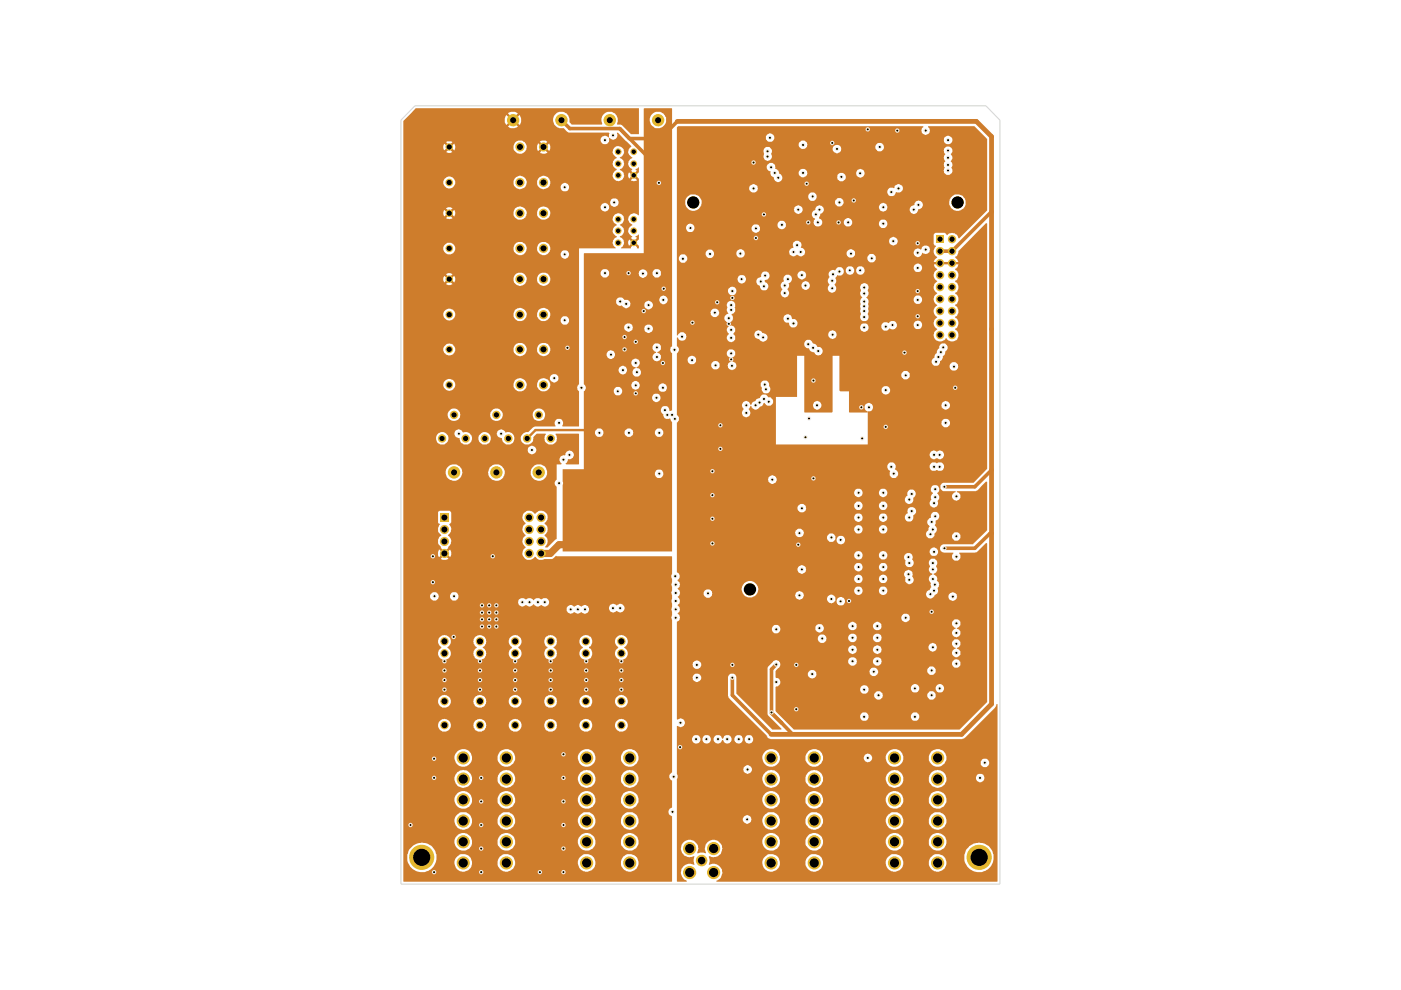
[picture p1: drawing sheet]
<svg xmlns="http://www.w3.org/2000/svg" width="297mm" height="210mm" viewBox="0 0 297 210" stroke-linecap="round" stroke-linejoin="round" font-family="sans-serif">
<g fill="#ce7d2c">
<path d="M143.5 27l.3-.2h51.9v.2a.9 .9 0 0 0-.2 1.3 .9 .9 0 0 0 1.4 0 .9 .9 0 0 0-.1-1.3v-.2h9.8l2.7 2.7v15.1l-6 5.9a1.46 1.46 0 0 0-1.1-1.1 1.46 1.46 0 0 0-1.5 .5l-.4-.5h-1.9l-.4 .2v2.1l.5 .5a1.5 1.5 0 0 0 .2 2.4l-.6 .5-.1 .4h5.2l-.7-1.1a1.66 1.66 0 0 0 .8-1.2l5.7-5.9 .3 .1v52l-2.9 3h-6.4l-.6 .5v.7l.6 .5h2.6l-.1 .3a.9 .9 0 0 0-.4 1.5 .9 .9 0 0 0 1.5-.3v-.7l-.3-.4-.4-.2v-.2h4l.4-.1 1.7-1.9 .3 .1v10.2l-3 3h-6.3a.91 .91 0 0 0-.7 .9 .91 .91 0 0 0 .8 .9l2.1 .1a.93 .93 0 0 0 .2 1.6h.6l.6-.5v-.8l-.2-.4 3.7-.1 1.9-2 .3 .1v33.6l-5.8 5.9h-35.2l-2.7-2.7h16.8l.2 .7 .4 .1h.6l.3-.1 .2-.7h9l.3 .7 .3 .1 .8-.1a.95 .95 0 0 0 .4-.9 .95 .95 0 0 0-.6-.8l-.8 .1-.2 .3-.2 .6h-9a.95 .95 0 0 0-.5-1l-.8 .1-.3 .3-.1 .6h-16.8l-1.2-1.2v-3.4h20.9v.3a.98 .98 0 0 0 1.7 .3l.2-.6h9.4l.2 .6 .4 .3h.6l.6-.5v-.7l-.6-.5h-.8l-.4 .8h-9.4l-.1-.2a.91 .91 0 0 0-1.3-.6l-.5 .8h-20.9v-1.2h18l.2 .7 .4 .2h.6l.5-.5v-.6h9l.3 .6 .3 .2h.6l.3-.2 .3-.6h3.5l.2 .6 .4 .2h.6l.3-.2a.91 .91 0 0 0 .2-1.1 .91 .91 0 0 0-1.1-.4l-.5 .3-.1 .6h-3.5l-.2-.6-.5-.4-.7 .1-.2 .3-.2 .6h-9a.9 .9 0 0 0-1-.7 .9 .9 0 0 0-.7 .9h-18l.1-.7h.5l.4-.6v-.5l-.2-.5-.7-.1-.1-.9h6.9a.92 .92 0 0 0 1.2 .9 .92 .92 0 0 0 .5-1.4h11.3l.1 .2a.88 .88 0 0 0 .7 .8 .88 .88 0 0 0 .9-.4l.2-.3-.1-.5h10.5l.1 .5 .3 .3 .8 .1 .6-.5v-.8l-.6-.5h-.6l-.4 .3-.2 .6h-10.5l-.3-.6h-.8l-.5 .3-.2 .5h-11.4l-.4-.3h-.5l-.6 .3-.1 .5h-6.9a1.27 1.27 0 0 1 .8-1.3 .99 .99 0 0 0 0-1.4h14.6v.3a.95 .95 0 0 0 1.1 .7 .95 .95 0 0 0 .8-1h3.4v.3a.93 .93 0 0 0 .7 .7 .93 .93 0 0 0 1-.5h15l.5 .8 .7 .1 .6-.5v-.8a.95 .95 0 0 0-1-.5 .95 .95 0 0 0-.8 .9h-15l.1-.1a.93 .93 0 0 0-.7-1.3 .93 .93 0 0 0-1.1 .9h-3.4l-.1-.2a.67 .67 0 0 0-.6-.6 .92 .92 0 0 0-1.2 .8l-14.7-.1a.81 .81 0 0 0-1.2 .2l-1.2 1.3v9.9l3 3-.1 .2h-1.9l-7.6-7.6v-3.6l-.2-.5-.4-.2h-.6l-.6 .7v4.1l.2 .4 8.1 8a.86 .86 0 0 0 .8 .7h40.6l.5-.2 6.5-6.5 .2-.6 .2-.1 .1 37.6h-59.6v-.1a1.85 1.85 0 0 0 1.1-2.5 1.85 1.85 0 0 0-2.5-.9l-.2-.1 .1-.4h11.2a1.87 1.87 0 0 0 1.6 1.9 1.87 1.87 0 0 0 2.1-1.2l.1-.7h5.4l.1 .7a1.9 1.9 0 0 0 2.1 1.2 1.9 1.9 0 0 0 1.5-1.9h13.3v.2a1.86 1.86 0 0 0 1.7 1.7 1.86 1.86 0 0 0 1.9-1.4l.1-.5h5.4l.1 .7a1.9 1.9 0 0 0 2.2 1.1 1.9 1.9 0 0 0 1.5-2l-.5-.9h4.3v.7a3.1 3.1 0 0 0 4 2.2 2.75 2.75 0 0 0 2-1.7l.2-.8a3.1 3.1 0 0 0-1.5-3 3.2 3.2 0 0 0-3.8 .4 2.09 2.09 0 0 0-.8 1.5l-.1 .7h-4.3l-.1-.3a1.88 1.88 0 0 0-2-.3 1.88 1.88 0 0 0-1.2 1.7h-5.4v-.2a1.67 1.67 0 0 0-1-1.4l-.3-.1a1.89 1.89 0 0 0-2.4 1.7h-13.3v-.2a1.87 1.87 0 0 0-1.9-1.6 1.87 1.87 0 0 0-1.8 1.8h-5.4v-.2a1.67 1.67 0 0 0-1.1-1.4l-.2-.1a1.89 1.89 0 0 0-2.5 1.7h-11.2v-1.4a1.87 1.87 0 0 0 2.4-.5l.4-1-.1-.7-.7-.8h9.2a1.85 1.85 0 0 0 1 1.7 1.85 1.85 0 0 0 2-.2l.2-.2a1.52 1.52 0 0 0 .6-1.3h5.4v.5a2.29 2.29 0 0 0 1.5 1.3 1.31 1.31 0 0 0 1.4-.3 1.76 1.76 0 0 0 .8-1.5h13.3v.2a1.89 1.89 0 0 0 3 1.3l.2-.2a1.52 1.52 0 0 0 .5-1.3h5.4v.5a2.29 2.29 0 0 0 1.6 1.3 1.31 1.31 0 0 0 1.3-.3 1.87 1.87 0 0 0 .2-3 1.87 1.87 0 0 0-2.9 .6l-.2 .9h-5.4v-.4a1.88 1.88 0 0 0-2-1.5 1.88 1.88 0 0 0-1.7 1.9h-13.3v-.4a1.88 1.88 0 0 0-2-1.5 1.88 1.88 0 0 0-1.7 1.9h-5.4v-.4a1.88 1.88 0 0 0-2.1-1.5 1.88 1.88 0 0 0-1.7 1.9h-9.2l-.2-.2a1.85 1.85 0 0 0-2.2 .3 1.85 1.85 0 0 0-.3 2.2h-1.3l-.5 .1-.1-.1 .3-.8-.1-.3a1.74 1.74 0 0 0-1.3-1.6 1.84 1.84 0 0 0-2.3 2l.2 .7 .8 .7a1.66 1.66 0 0 0 1.8 0l-.1 1.2 .1 .6-.1 .1a1.85 1.85 0 0 0-2.6 .9 1.85 1.85 0 0 0 1.1 2.5l-.1 .1h-2v-13.2h14a.9 .9 0 0 0 .8 1 .9 .9 0 0 0 1-.7h2.3v.2a1.87 1.87 0 0 0 2 1.7 1.87 1.87 0 0 0 1.8-1.9h5.4v.5a1.89 1.89 0 0 0 2.1 1.4 1.89 1.89 0 0 0 1.6-1.9h13.3v.2a1.87 1.87 0 0 0 2 1.7 1.87 1.87 0 0 0 1.7-1.9h5.4v.5a1.9 1.9 0 0 0 3.2 .9 1.9 1.9 0 0 0-.8-3.2l-1.3 .1a1.83 1.83 0 0 0-1.1 1.7h-5.4v-.3a1.95 1.95 0 0 0-1.3-1.5l-1.3 .1a2.29 2.29 0 0 0-1.1 1.7h-13.3v-.3a1.87 1.87 0 0 0-1.4-1.5l-1.2 .1a2.29 2.29 0 0 0-1.1 1.7h-5.4v-.3a1.95 1.95 0 0 0-1.3-1.5l-1.4 .1a2.29 2.29 0 0 0-1.1 1.7l-2.3-.1a.9 .9 0 0 0-.8-1.1 .9 .9 0 0 0-1 .9h-14v-4.2h18.1v.3a1.91 1.91 0 0 0 2.6 1.6 2.05 2.05 0 0 0 1.2-1.9h5.4v.6a1.97 1.97 0 0 0 2.5 1.3l.9-.7 .3-.7v-.5h13.3a1.89 1.89 0 0 0 2.5 1.9 2.05 2.05 0 0 0 1.2-1.9h5.4v.6a1.97 1.97 0 0 0 2.6 1.3l.4-.3a1.83 1.83 0 0 0 .8-1.8 1.83 1.83 0 0 0-1.4-1.5 1.51 1.51 0 0 0-1.7 .3 1.61 1.61 0 0 0-.7 1.4h-5.4v-.2a1.58 1.58 0 0 0-1.4-1.5 1.83 1.83 0 0 0-2.3 1.7h-13.3v-.2a1.58 1.58 0 0 0-1.4-1.5 1.54 1.54 0 0 0-2 .8l-.3 .9h-5.4l-.3-.9a1.89 1.89 0 0 0-2.1-.8 1.89 1.89 0 0 0-1.4 1.7h-18.1l.1-4.4h18a1.86 1.86 0 0 0 1.9 1.9 1.86 1.86 0 0 0 1.9-1.9h5.4v.5a1.89 1.89 0 0 0 2.1 1.4 1.89 1.89 0 0 0 1.6-1.9h13.3v.3a1.87 1.87 0 0 0 2 1.6 1.87 1.87 0 0 0 1.7-1.9h5.4v.5a1.9 1.9 0 0 0 2.2 1.4 1.9 1.9 0 0 0 1.6-2.1h6.2v.2a.91 .91 0 0 0 1.5 .5 .91 .91 0 0 0-.3-1.5h-.6l-.3 .2-.3 .6-6.2-.1a1.88 1.88 0 0 0-2-1.5 1.88 1.88 0 0 0-1.8 1.8h-5.4v-.3a1.74 1.74 0 0 0-1-1.3 1.82 1.82 0 0 0-2.7 1.6h-13.3v-.3a1.61 1.61 0 0 0-1.1-1.3 1.81 1.81 0 0 0-2.6 1.6h-5.4v-.3a1.74 1.74 0 0 0-1.1-1.3 1.82 1.82 0 0 0-2.7 1.6h-18l.1-.7-.2-.3v-.9h14.1v.1a.9 .9 0 0 0 1.3 .7 .9 .9 0 0 0 .4-1.4 .9 .9 0 0 0-1.4-.1l-.3 .7h-14.1v-2.6h18.1a1.93 1.93 0 0 0 2.3 2 1.96 1.96 0 0 0 1.5-2h5.4v.6a2.35 2.35 0 0 0 2.3 1.4l.2-.1a1.9 1.9 0 0 0 1.2-1.8h8.6v.2a.9 .9 0 0 0 1.4 .6l.3-.4 .1-.5h2.9v.3a1.87 1.87 0 0 0 2 1.7 1.87 1.87 0 0 0 1.7-2h5.4v.6a2.35 2.35 0 0 0 2.3 1.4l.5-.3 .6-.6h7.6v.4l.5 .5h.9a.95 .95 0 0 0 .4-.9 .95 .95 0 0 0-.6-.8h-.6l-.3 .1-.3 .4v.3h-7.6a1.85 1.85 0 0 0-.6-2.7 1.85 1.85 0 0 0-2.6 .9l-.2 .7h-5.4a1.86 1.86 0 0 0-1.8-1.8 1.86 1.86 0 0 0-1.9 1.8l-2.9-.1a.99 .99 0 0 0-1.5-.5l-.3 .7h-8.6v-.3a1.89 1.89 0 0 0-1.6-1.6 1.89 1.89 0 0 0-2 1.1l-.1 .7h-5.4v-.2a1.88 1.88 0 0 0-2-1.6 1.88 1.88 0 0 0-1.8 1.8h-18.1v-3.9h3.2v.3a.9 .9 0 0 0 1 .7 .9 .9 0 0 0 .8-1h.4v.3a.9 .9 0 0 0 1 .7 .9 .9 0 0 0 .8-1h.6v.3a.96 .96 0 0 0 1 .7 .96 .96 0 0 0 .9-.8l.1 .1a.9 .9 0 0 0 1 .7 .9 .9 0 0 0 .8-1h.6v.3a.9 .9 0 0 0 1 .6 .9 .9 0 0 0 .8-.9h.4v.3a.93 .93 0 0 0 1.5 .4 .93 .93 0 0 0-.3-1.5h-.6l-.3 .1-.3 .7h-.4l-.2-.6-.4-.2h-.6l-.3 .1-.3 .7h-.6l-.2-.7-.4-.1h-.6l-.3 .1-.4 .6-.3-.5-.4-.2h-.6l-.3 .1-.3 .7h-.6l-.2-.7-.4-.1h-.6l-.3 .1-.3 .7h-.4l-.2-.7-.4-.1h-.6l-.3 .1-.3 .7h-3.2v-2.8a1.07 1.07 0 0 0 1.3 .1l.1-.1a.96 .96 0 0 0-.3-1.5l-.4-.1-.5 .3-.2-.1v-8.8h3.3a.91 .91 0 0 0 1 .9 .91 .91 0 0 0 .8-1 .91 .91 0 0 0-1.1-.8l-.5 .4-.2 .5h-3.3v-2.7h3.3l.2 .5 .2 .1a.91 .91 0 0 0 1.3-.1 .91 .91 0 0 0-.2-1.3 .91 .91 0 0 0-1.2 .2l-.3 .6h-3.3v-3.2h36.3a.93 .93 0 0 0 1 .9 .93 .93 0 0 0 .9-.9h3.4v.1a.99 .99 0 0 0 1.5 .5h15.2v.2a.95 .95 0 0 0 .8 .8 .95 .95 0 0 0 1-.5v-.8l-.2-.3-.5-.3 .7-.7v-.7l-.6-.5h-.6a.92 .92 0 0 0-.6 .9 .92 .92 0 0 0 .8 .8v.3l-.3 .1-.4 .3-.1 .4h-15.2a.85 .85 0 0 0 .2-1.2h10v.2a.91 .91 0 0 0 1.3 .6 .91 .91 0 0 0 .4-1.3 .83 .83 0 0 0-1.3-.1l-.4 .6h-10a.94 .94 0 0 0-1-.3 .94 .94 0 0 0-.7 .9h-3.4l-.1-.2a.89 .89 0 0 0-1-.8 .89 .89 0 0 0-.8 1h-36.3v-2.4h29.9v.2a.91 .91 0 0 0 1.1 .7 .91 .91 0 0 0 .7-1.1h4.6v.3a.94 .94 0 0 0 1.1 .7 .94 .94 0 0 0 .8-1h3.4v.3a.94 .94 0 0 0 1.4 .5 .94 .94 0 0 0 0-1.5 .94 .94 0 0 0-1.4 .5v.2h-3.4a.93 .93 0 0 0-.9-.9 .93 .93 0 0 0-1 .9h-4.6v-.2a.93 .93 0 0 0-1-.5 .93 .93 0 0 0-.8 .9h-29.9v-2h20.2l.1 .5 .5 .4 37.5-.1a.97 .97 0 0 0 1.1 .9l.5-.2 .2-.4v-.6l-.2-.4-.5-.2 .7-.7v-.8l-.6-.5-.7 .1a.92 .92 0 0 0 0 1.5l.3 .2v.2l-.6 .4-.2 .5h-36.9l.4-.3 .1-.7h7.5a.87 .87 0 0 0 1.1 .9 .87 .87 0 0 0 .5-1.3h5.3v.1a.95 .95 0 0 0 1 .7 .95 .95 0 0 0 .9-.8h3.4v.1a.92 .92 0 0 0 1.4 .6 .92 .92 0 0 0 0-1.5 .96 .96 0 0 0-1.4 .8l-3.5-.1a.89 .89 0 0 0-.9-.9 .89 .89 0 0 0-.9 1h-5.3l-.4-.5h-.6l-.4 .3-.2 .6h-7.5l-.4-.6-.7-.1-.5 .3-.1 .6h-20.2v-1.6l.5-.3 .2-.5h46.9v.1a.95 .95 0 0 0 .8 .8 .95 .95 0 0 0 1-.5v-.8l-.6-.5-.8 .1-.4 .8h-46.9l-.1-.4-.4-.6a.95 .95 0 0 0 0-1.6 1.25 1.25 0 0 0 .3-1.5l-.3-.4 .3-.3 .2-.4h5a.97 .97 0 0 0 .6 .9 .97 .97 0 0 0 1.1-.3 1.11 1.11 0 0 0-.4-1.3h6.7l.4 1a1.66 1.66 0 0 0 2.2 .4l.4-.3h8.4l.1 .2a.86 .86 0 0 0 .9 .8l.3-.2h5.4a.87 .87 0 0 0 .6 .9 .87 .87 0 0 0 1.1-.4h.4l.1 .5 .2 .3h1a.89 .89 0 0 0 .3-1.3 .89 .89 0 0 0-1.2-.3l-.3 .2-.1 .6h-.4l.1-.8-.1-.2a.88 .88 0 0 0-1-.3 .88 .88 0 0 0-.7 .8h-5.3l.3-.4a1.01 1.01 0 0 0-.5-1.2h-.5a.87 .87 0 0 0-.7 .8h-8.4l.3-.4 .2-.6h20.4a.89 .89 0 0 0 .9 1 .89 .89 0 0 0 .9-1h3.5l.1 .6a.99 .99 0 0 0 1.2 .2h8.6v.2a.92 .92 0 0 0 .7 .6 .92 .92 0 0 0 1-.3h3.1v.2a.72 .72 0 0 0 .7 .6 .9 .9 0 0 0 1.1-1 .9 .9 0 0 0-1.4-.6l-.3 .4-.1 .4h-3.1l.1-.3a1.13 1.13 0 0 0 .7-1.6l.3-.2v-.5l-.5-.9a.99 .99 0 0 0-.6-1.2v-.2l.5-.2 .2-.5v-.3l-.2-.5v-.2a.99 .99 0 0 0-.4-1.5l-.7 .1a1.13 1.13 0 0 0-.2 1.6l-.3 .5v.3l.3 .5 .5 .4a.99 .99 0 0 0-.8 .7 .99 .99 0 0 0 .5 1l-.1 .5 .1 .5-.3 .6-.6 .3-.2 .6h-8.5l.2-.4 .1-.5-.2-.6-.4-.1h-.6l-.3 .1-.2 .7h-3.5l-.3-.7-.3-.1h-.6l-.3 .1-.3 .7h-20.4l.1-.1a1.78 1.78 0 0 0-1.8-1.9 1.78 1.78 0 0 0-1.8 1.9l-6.8-.1a.92 .92 0 0 0-1.2 .8h-5l-.2-.7-.3-.2 .1-.2a.85 .85 0 0 0 .4-.8 .85 .85 0 0 0-.5-.7v-.3l.2-.1h37.2l.1 .4 .3 .3 .8 .1 .3-.2 .3-.6h3.5v.4l.4 .3 .7 .1a.92 .92 0 0 0 .7-1.1 .92 .92 0 0 0-1-.7 .92 .92 0 0 0-.8 1h-3.5v-.2a.89 .89 0 0 0-1-.8 .89 .89 0 0 0-.8 1l-37.2-.1 .2-.4-.1-.5h47.7l.3 .6-.1 1a.95 .95 0 0 0 1.2 .4 .95 .95 0 0 0 .6-1l-.3-.5a.94 .94 0 0 0-.2-1.3 .94 .94 0 0 0-1.3 .1l-.2 .7h-47.7l-.5-.5v-.6h25.6l.3 .7a.91 .91 0 0 0 1.2 0 .91 .91 0 0 0 .2-1.2h10.3v.2a.89 .89 0 0 0 1 .8 .89 .89 0 0 0 .8-1h3.5v.2a.91 .91 0 0 0 1 .8 .91 .91 0 0 0 .7-1.1l-.2-.6-.4-.1-.7 .1-.4 .7h-3.5l-.3-.7-.3-.1-.8 .1-.4 .7h-10.3l-.2-.1a.96 .96 0 0 0-1.5 .6h-25.6v-2.9h37.6l.1 .4 .5 .4h.6l.3-.2 .3-.6h3.5v.4l.5 .4h.6l.4-.2 .1-.3h3.7l.3 .8-.1 .8 .2 .3 .4 .2h.6a.99 .99 0 0 0 .3-1.7l.1-.4-.3-.7a1 1 0 0 0-1.5 .7h-3.7l.1-.6-.3-.5h9.3l.3 .7 .3 .2h.6a.91 .91 0 0 0 .6-1.1 .91 .91 0 0 0-1-.7 .91 .91 0 0 0-.8 .9h-9.3l-.3-.2a.9 .9 0 0 0-1.1 1h-3.5v-.3a.91 .91 0 0 0-1-.6 .91 .91 0 0 0-.8 .9h-37.6v-3.8h31.8l.2 .6 .4 .3h.6l.5-.4h.4v.2a.91 .91 0 0 0 1.1 .7 .91 .91 0 0 0 .7-1.1l-.3-.5-.3-.2h-.6l-.4 .2-.2 .7h-.4l.1-.9-.3-.3h19.5l.1 .4 .5 .4h.6l.5-.4h3.8l.2 .6 .4 .3h.6l.6-.5v-.7l-.6-.5h-.7l-.5 .8h-3.8l.2-.6a1.05 1.05 0 0 0 0-1.7l.2-.3v-.7l.5-.2a.99 .99 0 0 0-.4-1.7l-.7 .1-.4 .6v.6h-.2a.92 .92 0 0 0-.6 .8 .92 .92 0 0 0 .5 .9l-.3 .5v.4l-.3 .3-.2 .6h-19.5l-.3-.2h-.6l-.4 .4-.2 .5h-31.8v-1l25.2 .1a.9 .9 0 0 0 .6 .8 .9 .9 0 0 0 1-.4 .82 .82 0 0 0-.3-1.2h11.1l.2 .5 .4 .3h.6l.3-.2 .3-.6h3.5l.4 .7 .7 .1a.92 .92 0 0 0 .7-1.1 .92 .92 0 0 0-1-.7 .92 .92 0 0 0-.8 1h-3.5v-.3a.9 .9 0 0 0-1-.7 .9 .9 0 0 0-.8 1l-11.2-.1a.99 .99 0 0 0-1.3 .8h-25.1v-3.3h37.6v.2a.89 .89 0 0 0 1 .8 .89 .89 0 0 0 .8-1h3.5v.2a.89 .89 0 0 0 .9 .8 .89 .89 0 0 0 .8-1h3.8l.2 .7 .3 .2h.6l.5-.4 .1-1a.9 .9 0 0 0 .6-1.1 .9 .9 0 0 0-1.2-.6 .9 .9 0 0 0-.6 1.1v.3l-.4 .2-.1 .6h-3.8l-.2-.6-.4-.2h-.6l-.3 .2-.2 .6h-3.5l-.3-.6-.3-.2h-.6l-.3 .2-.3 .6h-37.6v-1.9h25.6a.92 .92 0 0 0 1.2 .8 .92 .92 0 0 0 .5-1.3h10.3l.2 .5 .4 .3h.6l.3-.1 .3-.7h3.5l.1 .5 .4 .3h.6l.5-.3a.93 .93 0 0 0-.5-1.5l-.7 .1-.3 .3-.1 .6h-3.5l-.2-.6-.4-.4-.8 .1-.4 .6v.3h-10.3a.91 .91 0 0 0-1.1-.4 .91 .91 0 0 0-.6 .9h-25.6v-1.9h48.4v.3a.96 .96 0 0 0 1.1 .6l4.1-.1 .2 .5a.92 .92 0 0 0 1.2 .2 .92 .92 0 0 0 .3-1.2 .96 .96 0 0 0-.1-1.6l.4-.6v-.5l-.2-.5-.4-.1h-.5l-.4 .1a1.08 1.08 0 0 0-.2 1.2l.4 .3v.2l-.2 .1a.99 .99 0 0 0-.2 1.2l-.3 .7h-3.8l.3-.5 .1-.7a.97 .97 0 0 0-.2-1.7l-.7 .1a1.15 1.15 0 0 0-.4 1.3h-.3l-.2 .7h-48.4v-1.4h37.6a.89 .89 0 0 0 .9 .9 .89 .89 0 0 0 .9-.9h3.5v.1a.91 .91 0 0 0 1 .8 .91 .91 0 0 0 .7-1.1l-.2-.5-.4-.2h-.6l-.3 .2-.2 .7h-3.5l-.3-.7-.3-.2h-.6l-.3 .2-.3 .7h-37.6v-2.8h19.3l.1 .2a.94 .94 0 0 0 1.5 .5 .96 .96 0 0 0 .2-1.1 .96 .96 0 0 0-.9-.5l-.7 .4-.2 .5h-19.3v-2.7h44.6l.3 .7 .3 .1-.1 1 .6 .5a.97 .97 0 0 0 1-.3 .97 .97 0 0 0 0-1.1l-.5-.3 .2-.6h7.2l.3 .7 .3 .1h.6l.2-.1 1.1 .1 .3-.1 .3-.6a1 1 0 0 0-.6-1.1h-.6l-.3 .2-1-.2-.4 .4-.2 .6h-7.2a.95 .95 0 0 0-.6-1l-.7 .1-.5 .6v.3h-44.6v-2.6h53.6l.3 .7a1.27 1.27 0 0 0 1.3 0l.4 .3a1.01 1.01 0 0 0 1.1-1.1l-.3-.5-.5-.3-.3 .1a.62 .62 0 0 1-1-.1l-.7 .3-.3 .6h-53.6v-2.2h40.5v-4.5h15.6v.4l.5 .4a.91 .91 0 0 0 1.3-.4 .91 .91 0 0 0-.6-1.2 .91 .91 0 0 0-1.2 .8h-15.6v-2.3h-4v-1h3.3v.1a.9 .9 0 0 0 1.2 .7 .9 .9 0 0 0 .5-1.3h14.6v.2a.88 .88 0 0 0 1.3 .7 .88 .88 0 0 0 .3-1.4 .88 .88 0 0 0-1.4 0l-.2 .5h-14.6l-.6-.5h-.3l-.6 .4-.2 .6h-3.3v-3.4h-1.9l-.1-.2 8.9-.1a1.07 1.07 0 0 0 1.4 .9 .94 .94 0 0 0 0-1.6 .94 .94 0 0 0-1.4 .7h-8.9v-3.1h13.1l.4 .7 .8 .1 .6-.5v-.7l-.6-.5h-.6l-.4 .3-.2 .6h-13.1v-1.9h23.3v.2a.94 .94 0 0 0 1.3 .7 .94 .94 0 0 0 .5-1.3l-.6-.5h-.5l-.5 .3-.2 .6h-23.3v-1h19.5l.5 .8 .7 .1 .4-.2 .2-.9 .3-.1 .3-.9 .3-.2 .3-.8a.95 .95 0 0 0 .4-.9 .95 .95 0 0 0-.6-.8h-.6l-.6 .5v.5l-.4 .5-.1 .5-.3 .3-.2 .8-.3 .1-.3 .7h-19.5v-1.3h-1.5v11.9l-.1 .2-5.9-.1v-1.5h1.9v.2a.9 .9 0 0 0 1 .7 .9 .9 0 0 0 .7-1 .9 .9 0 0 0-1-.8l-.5 .3-.2 .6h-1.9v-10.5h-1.5v8.8h-4.5v10h-21v-4.6l.4-.4v-.8l-.4-.4v-.5h13.8v.2a.89 .89 0 0 0 1.3 .6 .89 .89 0 0 0 .1-1.4v-.3l.5-.6 .1 .1v.3a.98 .98 0 0 0 1.7-.1l.2-.1a.87 .87 0 0 0 .8-.8l.7 .6h.6a.97 .97 0 0 0 .6-1.1 .97 .97 0 0 0-1.1-.7l-.5-.5h-.6l-.4 .3-.2 .4-.7 .2-.3 .5-.5 .2-.4 .6a.92 .92 0 0 0-1.3-.8 .92 .92 0 0 0-.3 1.5l-.3 .9h-13.8v-6h17.8v.5l.2 .1a1.32 1.32 0 0 0 .6 1.3 .88 .88 0 0 0 1.1-.4 .88 .88 0 0 0-.2-1.1 .83 .83 0 0 0-.5-1.2h-.6l-.4 .2-.2 .3v.3h-17.8v-4h7.3l.2 .5 .4 .3h.6l.3-.2 .3-.5h1.7a1.08 1.08 0 0 0 .8 .8 .91 .91 0 0 0 1-.9 .91 .91 0 0 0-1-.9 .91 .91 0 0 0-.8 1h-1.7v-.6a.94 .94 0 0 0-1.1-.5 .94 .94 0 0 0-.7 1h-7.3v-1.1h2.3l.1 .4 .3 .3 .8 .1 .6-.5-.1-.8a.89 .89 0 0 0-1-.4 .89 .89 0 0 0-.7 .9h-2.3v-1.5h10.6v.2a.95 .95 0 0 0 .8 .8 .95 .95 0 0 0 1-.5v-.8l-.6-.5-.8 .1-.3 .3-.1 .4h-10.6a.92 .92 0 0 0 .1-1.5l-.1-.4h27l.1 .4 .3 .3 .5 .1 .4 .6 .8 .4a.91 .91 0 0 0 1.2 .5 .91 .91 0 0 0 .6-1.1 .91 .91 0 0 0-1.1-.6 1.09 1.09 0 0 0-.8-.8l-.6-.7h-.8a.95 .95 0 0 0-.6 .9h-27v-1.4l.2-.1 .1 .4a.94 .94 0 0 0 1.7-.2l8.6-.1a.92 .92 0 0 0 .7 .9 .92 .92 0 0 0 1.1-.5v-.7l-.3-.3h4.3l.3 .6 .8 .3a.9 .9 0 0 0 1.3 .4 .9 .9 0 0 0 .2-1.3h13.1l.1 .4a.91 .91 0 0 0 1.5 .1l.2-.5h20.6a1.36 1.36 0 0 0 1 1.4 1.36 1.36 0 0 0 1.5-.7l.3 .3a1.35 1.35 0 0 0 2.1 0 1.35 1.35 0 0 0-.4-2.1v-.2l.2-.1a1.33 1.33 0 0 0 0-2.1l-.2-.1v-.3l.4-.2 .3-.5-.2-1.1-.5-.4v-.3l.2-.1a1.37 1.37 0 0 0 .2-1.9l-.4-.3v-.2l.2-.1a1.28 1.28 0 0 0-.2-2.2v-.3l.4-.2 .3-.7v-.6l-.3-.5-.4-.3v-.2l.4-.3 .3-.7h-5.2l.2 .6 .5 .5-.1 .1a1.47 1.47 0 0 0 .1 2.5 1.42 1.42 0 0 0-.8 1.3 1.42 1.42 0 0 0 .8 1.2 1.43 1.43 0 0 0 0 2.6 1.43 1.43 0 0 0 0 2.5 1.43 1.43 0 0 0 0 2.5l-.1 .1a1.11 1.11 0 0 0-.6 1.1h-20.6v-.2a.97 .97 0 0 0-1.5-.5l-.3 .7h-13.1l-.9-.4a.87 .87 0 0 0-1-.6 .87 .87 0 0 0-.7 1h-4.3l-.2-.2 .5-.5v-.7l-.2-.2a.88 .88 0 0 0-1.1-.3 .88 .88 0 0 0-.5 1l.4 .6-.4 .9h-8.6a1.01 1.01 0 0 0-.6-1.2h-.5l-.9 .7v-3.6h10.1l.1 .4 .6 .4 .8-.1 .3-.6h10.7l.3 .6 .8 .2 .2 .6 .5 .4h14.5a.9 .9 0 0 0 1 1 .9 .9 0 0 0 .7-1.1h2.8l.1 .5 .5 .3h.5l.6-.5 .2 .1a.99 .99 0 0 0 1.2-.2l.2-.6h3.5l.3 .7 .3 .2h.6a.92 .92 0 0 0 .6-1.1 .92 .92 0 0 0-1-.7 .92 .92 0 0 0-.8 .9h-3.5l-.3-.7-.3-.1h-.6l-.5 .4-.5-.2-.7 .1-.4 .3v.6h-2.8l-.3-.6-.8-.1-.4 .1-.2 .7h-14.1a.91 .91 0 0 0 .8-1 .91 .91 0 0 0-1.1-.8l-.2-.4h14.6l.2 .7 .4 .2 .7-.1a1.02 1.02 0 0 0 .3-1.5l.1-.4v-2.5h9.6l.2 .6 .4 .2h.6l.5-.5a.9 .9 0 0 0-.5-1.2h-.8l-.2 .3-.2 .6h-9.6l-.5-.5 .1-.1a1.19 1.19 0 0 0 .4-1.2l-.1-.3a.9 .9 0 0 0-.1-1.2 .9 .9 0 0 0-1.2 0 .9 .9 0 0 0-.2 1.2l-.1 .9 .4 .8a.87 .87 0 0 0-.3 1.1l-.1 1.8 .1 .5-.1 .6h-14.6a.86 .86 0 0 0-1.3-.4l-.2 .2-.2 .6h-10.7v-.5l-.3-.5 .5-.2 .3-.4-.1-1.7a.88 .88 0 0 0-1.3-.4 .88 .88 0 0 0-.2 1.3l-.2 .7 .3 .6-.6 .4-.2 .6h-10.1v-1.2h7.1a.93 .93 0 0 0 1.2 .9 .93 .93 0 0 0 .5-1.4 .94 .94 0 0 0-1-.4 .94 .94 0 0 0-.7 .9h-7.1v-4.6h10.8l.2 .5 .4 .4h.6l.5-.5h9.5a.9 .9 0 0 0 1 1 .9 .9 0 0 0 .8-1.1l-.3-.5 .3-1h2.6a.85 .85 0 0 0 .6 .9 .85 .85 0 0 0 .9-.3h4.1v.2a.9 .9 0 0 0 1.4 .6 .9 .9 0 0 0 .1-1.4l.1-.4a1.05 1.05 0 0 0 0-1.2l.4-.6 .8 .1 .3-.1 .3-.6v-.4h.4v.3a.9 .9 0 0 0 1 .7 .9 .9 0 0 0 .8-1h.4v.3a.91 .91 0 0 0 1.3 .6 .91 .91 0 0 0 .3-1.4h10.6l.4 .8 .8 .1a.91 .91 0 0 0 .6-1.1 .91 .91 0 0 0-1-.7 .91 .91 0 0 0-.8 .9h-10.6l-.4-.3h-.6l-.3 .1-.3 .7h-.4l-.3-.7-.3-.1h-.6l-.3 .1-.3 .7h-.4l-.6-.7h-.6l-.6 .7h-.2a.94 .94 0 0 0-1.1 .4 .94 .94 0 0 0 .1 1.1l-.4 .6v.4l.4 .5-.4 .8h-4.1l.2-.1a.89 .89 0 0 0-.6-1.3 .89 .89 0 0 0-1.1 .8h-2.6l-.1-.5a.81 .81 0 0 0 .6-1.2l-.4-.5h1.7a.93 .93 0 0 0 1 1 .93 .93 0 0 0 .8-1.1 .93 .93 0 0 0-1.1-.7l-.6 .3-.1 .5h-2.6l-.4 .6v.8a.86 .86 0 0 0-.6 .7 .86 .86 0 0 0 .4 .8l-.4 .9h-9.5a.89 .89 0 0 0-.6-1.3 .89 .89 0 0 0-1.1 .9h-10.8v-2.5h12.9l.1 .5a.97 .97 0 0 0 1.3 .2l.2-.2h2.4l.2 .7 .4 .2a.98 .98 0 0 0 .6 .9 .98 .98 0 0 0 1-.2 .92 .92 0 0 0-.4-1.5l-.1-.4a.67 .67 0 0 0 .8-.4l.3-.3v-.4l-.5-.6a1.02 1.02 0 0 0-1.4 1.1h-.2a.73 .73 0 0 0-.7 .9h-2.4l.1-.1a.97 .97 0 0 0-.2-1.1l-.3-.2h-.6l-.4 .2-.2 .7h-12.9v-4.3h.4l.2 .5 .4 .3 .8-.1 .4-.6v-.2h38.2l.4 .7 .8 .1 .6-.5v-.7l-.6-.6h-.6l-.4 .4-.2 .6h-38.2l-.4-.8-.8-.1-.3 .2-.3 .8h-.4v-1.1h6.1l.3 .7 .3 .2h.6a1.03 1.03 0 0 0 .6-.9h4.7l.3 .6 .3 .2h.6l.5-.4v-.8h9.5a.95 .95 0 0 0 .6 .8 .95 .95 0 0 0 1-.2l.3 .1a.9 .9 0 0 0 1.4-.3h8.9l.1 .4 .3 .3 .8 .1 .6-.5v-.5h12.4a.93 .93 0 0 0 .9 .9 .93 .93 0 0 0 1-.9 .91 .91 0 0 0 1.4-.2 .91 .91 0 0 0-.5-1.3 .91 .91 0 0 0-1.1 .5l-.2 .3-.5-.2-.7 .2-.3 .7h-12.4a.89 .89 0 0 0-1-.8 .89 .89 0 0 0-.8 1h-8.9l.1-.2a.88 .88 0 0 0-.8-1l-.1-.2v-.1a.85 .85 0 0 0-.4-1.2h19.1l.1 .2a.97 .97 0 0 0 1.5 .5 .98 .98 0 0 0 .1-1 .98 .98 0 0 0-.9-.6 .99 .99 0 0 0-.8 .9h-19.3a.93 .93 0 0 0-1.1 .8l.1 .4-.1 .3a.85 .85 0 0 0-.8 .8h-9.5l-.1-.2a.92 .92 0 0 0-1-.3 .92 .92 0 0 0-.6 .9h-4.7l-.4-.8a.99 .99 0 0 0-1.4 .8h-6.1v-5.5h2l.2 .7 .3 .2h.6l.4-.2 .2-.6h12.1v.2a.95 .95 0 0 0 .8 .8 .95 .95 0 0 0 1-.5v-.8l-.3-.4h4v.2a.96 .96 0 0 0 .9 .7 .96 .96 0 0 0 .9-.5v-.8l-.2-.3-.4-.2h-.6l-.4 .4-.2 .5-4.9-.1-.4 .3-.2 .5h-12.1v-.2a.89 .89 0 0 0-.9-.8 .89 .89 0 0 0-.8 .9h-2v-2.8h28.6l.3 .6 .4 .2v.2a.91 .91 0 0 0 .3 1.5 .89 .89 0 0 0 1.2-.8h4.6l.1 .4 .5 .4h.6l.3-.2 .3-.4h5.7l.1 .6 .3 .3h.7a.95 .95 0 0 0 .7-.8 .95 .95 0 0 0-.7-.9h-.6l-.3 .1-.2 .7h-5.7a.91 .91 0 0 0-.8-1.2 .91 .91 0 0 0-1 1h-4.6l-.2-.7-.4-.2 .3-1a.84 .84 0 0 0 .5-1.4h11.9l.2 .7 .2 .1a.93 .93 0 0 0 1.2-.2h4.9v.1a.9 .9 0 0 0 1 .8 .9 .9 0 0 0 .7-1l.8-.3a.97 .97 0 0 0 .2-1.1h5.7v.3a1.81 1.81 0 0 0 1.7 1.4 1.81 1.81 0 0 0 1.7-1.3 1.76 1.76 0 0 0-1.1-2.1 1.76 1.76 0 0 0-2.2 .9l-.1 .8h-5.7l-.4-.3a.96 .96 0 0 0-1.4 .8 .87 .87 0 0 0-.9 1h-4.9v-.2a.89 .89 0 0 0-.6-1.3 .89 .89 0 0 0-1 .9h-11.9l-.3-.2a.91 .91 0 0 0-1.3 .8l-.6 .4-.2 .6h-28.6v-2.5h1.8v.3a1.69 1.69 0 0 0 2.5 1.2h20.5l.1 .1a.79 .79 0 0 0 1 .7 .88 .88 0 0 0 .5-1.5 .88 .88 0 0 0-1.5 .5l-.1 .2h-20.4l.8-.9 .1-.7h28.2a.91 .91 0 0 0 1.4 .8l.2-.1a.93 .93 0 0 0-.4-1.6l-.7 .1-.5 .6v.2h-28.2l-.1-.6-.4-.6h23.1l.1 .5 .3 .3 .8 .1a.95 .95 0 0 0 .6-.9 .95 .95 0 0 0-.6-.9l-.8 .1-.4 .3v.5h-23.1l-.9-.5h-.9l-.9 .6-.3 .7v.5h-1.8v-3h15.3l.2 .5a.94 .94 0 0 0 1.2 .2h27.9l.3 .7 .3 .2h.6l.4-.2 .4-.7a.94 .94 0 0 0 1.1-.2 .94 .94 0 0 0 .1-1.1 1 1 0 0 0-1.7 .5h-1l-.5 .6v.2h-27.8a.99 .99 0 0 0 .2-1.3 .99 .99 0 0 0-1-.3 .99 .99 0 0 0-.7 .9h-15.3v-4.5h19.1l.1 .5 .7 .4-.1 .3 .3 .6a.93 .93 0 0 1 .7 .9 .88 .88 0 0 0 1.4 0 .88 .88 0 0 0-.5-1.4v-.1h4.1a.89 .89 0 0 0 .7 .9h7.5a.92 .92 0 0 0 1.4 .7 .92 .92 0 0 0-.1-1.6h2.7l.1 .6a.92 .92 0 0 0 1.2 .2 .92 .92 0 0 0 .4-1.1l-.1-.2h17a.93 .93 0 0 0 1.2 .9 .93 .93 0 0 0 .4-1.5 .81 .81 0 0 0-.1-1.3 1.36 1.36 0 0 0 0-1.7 .87 .87 0 0 0 .1-1.2 .87 .87 0 0 0-1.2-.2 .88 .88 0 0 0-.1 1.4 1.47 1.47 0 0 0-.2 1.4l.2 .3a.74 .74 0 0 0-.1 1.2l-.2 .7h-17a.93 .93 0 0 0-1.2-.2l-.4 .7h-3.4l-.5 .3-.1 .5h-7a.86 .86 0 0 0 .7-.6 .86 .86 0 0 0-.3-.9l-.4-.2-.7 .1-.5 .8h-4.1l-.2-.5-.7-.5 .1-.2-.1-.6a.94 .94 0 0 0-1.1-.3 .94 .94 0 0 0-.6 .9h-19.1v-2.3h18.4l.2 .7 .4 .1a.92 .92 0 0 0 1-.3 .92 .92 0 0 0 0-1.1 .96 .96 0 0 0-.4-1.4 1 1 0 0 0-1 .3 1 1 0 0 0-.1 1.1l-.1 .6h-18.4v-2.5h25.8l.2 .5 .5 .4h6.5v.2a.91 .91 0 0 0 1.2 .6 .91 .91 0 0 0 .5-1.2h7.4l.2 .6 .5 .3h.5l.6-.5a1.12 1.12 0 0 0-.6-1.3 1.06 1.06 0 0 0-1.2 .9l-7.4-.1a.94 .94 0 0 0-1-.4 .94 .94 0 0 0-.7 .9h-6.2l.5-.2a.93 .93 0 0 0 .1-1.3 .9 .9 0 0 0-1-.2 .9 .9 0 0 0-.6 .8h-25.8v-1.5h18.9v.3l.6 .6h.6l.4-.4 36.2 .1a.89 .89 0 0 0 1.1 .7 .89 .89 0 0 0 .5-1.2 .89 .89 0 0 0-1.2-.4 .82 .82 0 0 0-.5 .8h-36.1l.2-.3a.9 .9 0 0 0-.8-1.1 .9 .9 0 0 0-1 .9h-18.9z"/>
<path d="M88.1 22.9h47.4v5.5h-1.7l-2-1.9-.9-.1v-.3a1.89 1.89 0 0 0-1-2.3 1.74 1.74 0 0 0-2.3 1.1v1.5h-6.4l-.5-.5v-.8a1.74 1.74 0 0 0-2.8-1 1.74 1.74 0 0 0 .6 3l1 .1 1 .9h8.5l.2 .3-.1 .7h-.2a.9 .9 0 0 0-1.4 .1 .9 .9 0 0 0 .5 1.3 .9 .9 0 0 0 1.1-1l.1-.3 .2 .2a.94 .94 0 0 0 1.2 0 .94 .94 0 0 0 .2-1.2l.2-.1 2.9 3a1.36 1.36 0 0 0-.6 1.7l.8 .6-.1 .1a1.35 1.35 0 0 0-.7 1.8l.7 .5v.3l-.2 .1 .6 .6 .6-.6-.3-.2 .1-.2 .7-.3v1.1l-.7 .6 .7 .6v7.8a1.62 1.62 0 0 0-1.8-.1 1.18 1.18 0 0 0-.5 1.1 1.18 1.18 0 0 0 .8 1v.2a1.14 1.14 0 0 0-.7 1.7l.7 .5v.3l-.2 .2 .6 .6 .6-.6-.3-.3 .1-.2 .6-.3 .1 .1v1l-.7 .6 .7 .7v.6h-.5v-.3l-.5-.6-.7 .6v.3h-2.1v-.3a1.03 1.03 0 0 0 .6-.9h.9l.2 .6 .6-.7-.7-.6-.1 .7h-.9a1.83 1.83 0 0 0-.9-1.3l.6-.4a1.5 1.5 0 0 0 .2-1.5l-.8-.6a1.24 1.24 0 0 0 .9-1.5 1.24 1.24 0 0 0-1.4-1 1.24 1.24 0 0 0-1 1.5l.1 .4 .8 .6-.1 .1a1.25 1.25 0 0 0-.7 1.7l.8 .7a1.41 1.41 0 0 0-.8 1.9l.6 .4-.1 .2h-7.7v28.7a.92 .92 0 0 0 0 1.6v7.4h-3.5l.1-.9-.3-.5-.3-.2-.8 .1a1.08 1.08 0 0 0-.2 1.5h-4.4l-1.4 1.2a1.36 1.36 0 0 0-1.6 1 1.36 1.36 0 0 0 .9 1.6 1.48 1.48 0 0 0 1.7-.8l.1-.8 .7-.7 1.9 .1a1.37 1.37 0 0 0 .6 2.2l1-.1a1.36 1.36 0 0 0 .5-2.1h5v6.4l-2.7 .1-.2-.2 .2-.2 .4-.7a.94 .94 0 0 0 1.1-.7 .94 .94 0 0 0-.5-1.1 .93 .93 0 0 0-1.2 .8l-.2 .2-.3-.1-.5 .3-.3 .5v.3l.5 .8-1.1 .1v3.2a.88 .88 0 0 0 0 1.5v11.1l-.2 .1-1.7 1.7h-.4l-.1-.2a1.56 1.56 0 0 0-.2-2.4l.1-.1a1.37 1.37 0 0 0 0-2.4v-.1a1.43 1.43 0 0 0 .6-1.5 1.43 1.43 0 0 0-1.1-1.1 2.38 2.38 0 0 0-1.6 .7l-.3-.3a1.38 1.38 0 0 0-1.6-.3 1.38 1.38 0 0 0-.8 1.5l.2 .4 .5 .5v.3l-.1 .1a1.44 1.44 0 0 0-.4 1.6l.5 .6v.2a1.36 1.36 0 0 0 0 2.3v.3h-.1a1.41 1.41 0 0 0 .5 2.5 1.73 1.73 0 0 0 1.7-.7l.4 .4a1.34 1.34 0 0 0 1.5 .1h1.7l.8-.6 24.6 .1v3.7l-.2 .3 .2 .8-.2 1.2 .2 .4v.8l-.2 .4 .2 .6v.8l-.2 .4 .2 .5-.2 1.3 .2 .5-.2 1.3 .2 .4v32.3a.95 .95 0 0 0-.6 .9 .95 .95 0 0 0 .6 .9v5.7l-.5 .2a1.17 1.17 0 0 0-.2 1.2l.7 .5-.1 13.8h-56.8l-.1-5.1h.9a3.1 3.1 0 0 0 4.4 2.9l.2-.2a2.72 2.72 0 0 0 1.4-1.6h4v.2a1.87 1.87 0 0 0 1.9 1.7 1.87 1.87 0 0 0 1.8-1.9h5.4v.5a1.86 1.86 0 0 0 1.8 1.5 1.86 1.86 0 0 0 1.8-1.5l.1-.5h13.3v.2a1.87 1.87 0 0 0 2 1.7 1.87 1.87 0 0 0 1.7-1.9h5.5v.5a1.86 1.86 0 0 0 1.8 1.5 1.86 1.86 0 0 0 1.8-1.5 1.82 1.82 0 0 0-.5-1.9l-.3-.1a1.84 1.84 0 0 0-2.3 .1l-.4 .6-.1 .8h-5.5l-.2-1a1.84 1.84 0 0 0-1.3-.8 1.91 1.91 0 0 0-2.2 1.8h-13.3v-.2a1.95 1.95 0 0 0-3.1-1.2l-.4 .6-.2 .8h-5.4a1.86 1.86 0 0 0-1.9-1.8 1.86 1.86 0 0 0-1.8 1.8h-4l.1-.7a3.1 3.1 0 0 0-1.4-3 3.5 3.5 0 0 0-2.6-.4 2.89 2.89 0 0 0-2.1 3h-.9v-3.3h10.9v.2a1.89 1.89 0 0 0 2.9 1.3l.3-.2a1.52 1.52 0 0 0 .5-1.3h5.4v.5a2.29 2.29 0 0 0 1.5 1.3 1.31 1.31 0 0 0 1.4-.3l.3-.2 .4-.6 .1-.7h13.3a1.85 1.85 0 0 0 1 1.7 1.85 1.85 0 0 0 2-.2l.2-.2a1.52 1.52 0 0 0 .5-1.3h5.5v.5a2.29 2.29 0 0 0 1.5 1.3 1.31 1.31 0 0 0 1.3-.3 1.83 1.83 0 0 0 .3-2.8 1.83 1.83 0 0 0-2.8 .3l-.2 .1-.1 .9h-5.5a1.94 1.94 0 0 0-1.2-1.8 1.98 1.98 0 0 0-2.5 1.8h-13.3v-.3a1.87 1.87 0 0 0-2-1.6 1.87 1.87 0 0 0-1.7 1.9h-5.4v-.3a1.84 1.84 0 0 0-1.4-1.6 1.84 1.84 0 0 0-2 .9l-.3 .4v.6h-10.9v-4.5h10.9a1.87 1.87 0 0 0 1.8 1.9 1.87 1.87 0 0 0 1.9-1.9h5.4v.5a1.89 1.89 0 0 0 2.1 1.4 1.89 1.89 0 0 0 1.6-1.9h13.3v.2a1.87 1.87 0 0 0 2 1.7 1.87 1.87 0 0 0 1.7-1.9h5.5v.5a1.9 1.9 0 0 0 3.1 .9 1.9 1.9 0 0 0-.8-3.2h-1l-.5 .3-.7 .7-.1 .8h-5.5a1.89 1.89 0 0 0-1.2-1.8h-1.1l-.7 .4a1.61 1.61 0 0 0-.7 1.4h-13.3v-.2a1.84 1.84 0 0 0-1.3-1.6h-1.1l-.5 .3-.6 .7-.2 .8h-5.4a1.89 1.89 0 0 0-1.3-1.8h-1.1l-.7 .4a1.61 1.61 0 0 0-.6 1.4h-10.9v-4.5h10.9v.3a1.91 1.91 0 0 0 2.5 1.6 1.77 1.77 0 0 0 1.2-1.9h5.4v.6a1.97 1.97 0 0 0 2.5 1.3l.9-.7 .3-.7v-.5h13.3a1.89 1.89 0 0 0 2.6 1.9 1.77 1.77 0 0 0 1.1-1.9h5.5v.6a1.97 1.97 0 0 0 2.5 1.3l.4-.3a1.88 1.88 0 0 0 .1-2.9 1.88 1.88 0 0 0-2.9 .5l-.1 .8h-5.5v-.2a2.25 2.25 0 0 0-1-1.4 1.9 1.9 0 0 0-2.7 1.6h-13.3v-.2a1.58 1.58 0 0 0-1.4-1.5 1.54 1.54 0 0 0-2 .8l-.3 .9h-5.4l-.3-.9a1.89 1.89 0 0 0-2-.8 1.89 1.89 0 0 0-1.4 1.7h-10.9v-4.4h10.9v.3a1.87 1.87 0 0 0 1.9 1.6 1.87 1.87 0 0 0 1.8-1.9h5.4v.5a1.89 1.89 0 0 0 2.1 1.4 1.89 1.89 0 0 0 1.6-1.9h13.3v.3a1.87 1.87 0 0 0 2 1.6 1.87 1.87 0 0 0 1.7-1.9h5.5v.5a1.9 1.9 0 0 0 2.1 1.4 1.9 1.9 0 0 0 1.6-2 1.9 1.9 0 0 0-1.9-1.8 1.86 1.86 0 0 0-1.8 1.9h-5.5v-.3a1.87 1.87 0 0 0-1.9-1.6 1.87 1.87 0 0 0-1.8 1.9h-13.3v-.3a1.88 1.88 0 0 0-2-1.5 1.88 1.88 0 0 0-1.7 1.8h-5.4v-.3a1.88 1.88 0 0 0-2-1.5 1.88 1.88 0 0 0-1.7 1.8h-10.9v-4.5h10.9v.3a1.87 1.87 0 0 0 1.9 1.7 1.87 1.87 0 0 0 1.8-2h5.4v.5a2.14 2.14 0 0 0 1.5 1.5l.8-.1a1.8 1.8 0 0 0 1.4-1.9h13.3v.3a1.87 1.87 0 0 0 2 1.7 1.87 1.87 0 0 0 1.7-2h5.5v.5a2.14 2.14 0 0 0 1.5 1.5 1.9 1.9 0 0 0 2.1-2.5 1.9 1.9 0 0 0-3.2-.7l-.4 1.2h-5.5v-.2a1.85 1.85 0 0 0-1.5-1.6 1.85 1.85 0 0 0-2 1.1l-.2 .7h-13.3a1.87 1.87 0 0 0-1.6-1.8 1.87 1.87 0 0 0-2 1.3l-.1 .5h-5.4v-.2a1.85 1.85 0 0 0-1.6-1.6 1.85 1.85 0 0 0-2 1.1l-.1 .7h-10.9v-6.8h7.4l.3 .9a1.57 1.57 0 0 0 1.5 .4 1.45 1.45 0 0 0 .9-1.3h4.7l.1 .2a1.29 1.29 0 0 0 .9 1.1l.9-.1a1.22 1.22 0 0 0 .9-1.2h4.8l.3 .9 .6 .4h.9l.4-.2 .4-.6 .1-.5h4.8a1.26 1.26 0 0 0 .8 1.3h1l.4-.2 .4-.6 .1-.5h4.8a1.45 1.45 0 0 0 .9 1.3h.9l.4-.2 .5-1.1h4.8l.3 .9a1.57 1.57 0 0 0 1.5 .4 1.36 1.36 0 0 0 .4-2.4 1.36 1.36 0 0 0-2.2 1.1h-4.8v-.2a1.37 1.37 0 0 0-1.5-1.1 1.37 1.37 0 0 0-1.2 1.3h-4.8l-.1-.2a1.32 1.32 0 0 0-1.4-1.2 1.32 1.32 0 0 0-1.2 1.4h-4.8v-.2a1.36 1.36 0 0 0-1.5-1.2 1.36 1.36 0 0 0-1.2 1.4h-4.8l-.1-.2a1.36 1.36 0 0 0-1.4-1.2 1.36 1.36 0 0 0-1.3 1.4h-4.7v-.2a1.36 1.36 0 0 0-1.4-1.2 1.36 1.36 0 0 0-1.3 1.4h-7.4v-5.1h7.4l.1 .7 .7 .6h1l.4-.2 .4-.6 .1-.5h4.7a1.45 1.45 0 0 0 1 1.3l.9-.1a1.22 1.22 0 0 0 .9-1.2h4.8l.3 .9 .6 .4h.9l.4-.2 .4-.6 .1-.5h4.8a1.26 1.26 0 0 0 .8 1.3h1l.4-.2 .4-.6 .1-.5h4.8a1.45 1.45 0 0 0 .9 1.3h.9l.4-.2 .5-1.1h4.8l.3 .9a1.57 1.57 0 0 0 1.5 .4 1.36 1.36 0 0 0 .4-2.4 1.36 1.36 0 0 0-2.2 1.1h-4.8v-.2a1.37 1.37 0 0 0-1.5-1.1 1.37 1.37 0 0 0-1.2 1.3h-4.8l-.1-.2a1.32 1.32 0 0 0-1.4-1.2 1.32 1.32 0 0 0-1.2 1.4h-4.8v-.2a1.36 1.36 0 0 0-1.5-1.2 1.36 1.36 0 0 0-1.2 1.4h-4.8l-.1-.2a1.36 1.36 0 0 0-1.4-1.2 1.36 1.36 0 0 0-1.3 1.4h-4.7v-.2a1.36 1.36 0 0 0-1.4-1.2 1.36 1.36 0 0 0-1.3 1.4h-7.4v-10.2h7.4l.1 .7 .7 .7h1l.4-.3 .4-.6 .1-.5h4.7a1.45 1.45 0 0 0 1 1.4l.9-.1a1.22 1.22 0 0 0 .9-1.3h4.8l.3 .9 .6 .5h.9l.4-.3 .4-.6 .1-.5h4.8a1.26 1.26 0 0 0 .8 1.4h1l.4-.3 .4-.6 .1-.5h4.8a1.45 1.45 0 0 0 .9 1.4h.9l.4-.3 .5-1.1h4.8l.3 .9a1.57 1.57 0 0 0 1.5 .5 1.44 1.44 0 0 0 .9-1.3 1.44 1.44 0 0 0-.8-1.4 1.34 1.34 0 0 0 .6-2 1.34 1.34 0 0 0-2.1-.1 1.34 1.34 0 0 0 .3 2.1v.2l-.5 .4-.2 .7h-4.8l-.3-.8-.4-.3v-.2a1.35 1.35 0 0 0 .3-2.1 1.35 1.35 0 0 0-2.1 .1 1.35 1.35 0 0 0 .5 2l-.6 .6-.1 .7h-4.8l-.2-.7-.6-.5a1.41 1.41 0 0 0 .5-2.1 1.41 1.41 0 0 0-2.1-.1 1.39 1.39 0 0 0 .4 2.1v.2l-.4 .3-.3 .8h-4.8l-.2-.7-.5-.4v-.2a1.38 1.38 0 0 0 .2-2.1 1.38 1.38 0 0 0-2.1 .1 1.38 1.38 0 0 0 .5 2l.1 .1-.6 .5-.1 .7h-4.8l-.1-.4-.6-.9a1.34 1.34 0 0 0 .5-1.9 1.34 1.34 0 0 0-1.8-.5 1.34 1.34 0 0 0-.5 1.9l.5 .6-.4 .4-.4 .8h-4.7l-.2-.7-.5-.4v-.2a1.36 1.36 0 0 0 .4-2.1 1.36 1.36 0 0 0-2.1 0 1.36 1.36 0 0 0 .4 2.1v.2l-.6 .4-.1 .7h-7.4v-9.3h34.6a.88 .88 0 0 0 .6 .8 .88 .88 0 0 0 1-.2l.2 .1a.83 .83 0 0 0 1.3-.1l.2 .1a.94 .94 0 0 0 1.1 .1 .94 .94 0 0 0 .4-1.1h4.2l.3 .7 .5 .3 .3-.1a.74 .74 0 0 1 1.2 .1 .93 .93 0 0 0 1-1.3 .93 .93 0 0 0-1.6-.2 1.53 1.53 0 0 0-1.3-.2l-.4 .7h-4.2l-.3-.4-.4-.2h-.3l-.5 .3-.7-.3h-.4l-.5 .3-.3-.2a.86 .86 0 0 0-.9 0 .86 .86 0 0 0-.5 .8h-34.6v-1.5h24.3l.1 .1a.84 .84 0 0 0 .6 .8 .84 .84 0 0 0 .9-.3l.4 .1a.9 .9 0 0 0 1.3-.3l.1 .1a.96 .96 0 0 0 1.4 .1 1.38 1.38 0 0 0 1.6 .1 .93 .93 0 0 0-.4-1.6l-.7 .1a.45 .45 0 0 1-.8-.1h-.6l-.5 .5-.7-.5-.7 .1a.34 .34 0 0 1-.6 0 .98 .98 0 0 0-1.4 .8h-24.3v-1.3h5.7v.3a.95 .95 0 0 0 .8 .7 .95 .95 0 0 0 1-.6v-.4h2.4l.2 .6 .2 .3a.97 .97 0 0 0 1.4-1.1l-.3-.5-.3-.1h-.6l-.3 .1-.3 .7h-2.4l-.2-.5a.89 .89 0 0 0-1-.3 .89 .89 0 0 0-.6 .8h-5.7v-8h8l.1 .2a1.38 1.38 0 0 0 1.5-.2l-.9-.7-.7 .7h-8v-1.1h7.4l.1 .8 .9-.8h.8l.7 .8 .3-.5v-.5l-.3-.6-.7 .8h-.8l-.8-.8-.2 .8h-7.4v-2.6h7.4a1.46 1.46 0 0 0 .6 1.3v.2l.7 .7 .9-.7-.1-.1a1.65 1.65 0 0 0 .3-2.2l-.3-.3v-.2a1.39 1.39 0 0 0 .2-2.2l.5-.5-.1-2.2-.3-.2h-2.1l-.3 .2v2.3l.4 .4-.4 .7a1.64 1.64 0 0 0 .7 1.6l-.5 .4-.2 .8h-7.4v-14.5h9a1.76 1.76 0 0 0 1.5 1.7 1.76 1.76 0 0 0 2-1.3v-.4h5.5a1.78 1.78 0 0 0 1.7 1.7 1.78 1.78 0 0 0 1.8-1.7h5.5v.5a1.78 1.78 0 0 0 2.7 1.1 1.78 1.78 0 0 0 .2-2.9 1.78 1.78 0 0 0-2.8 .7l-.1 .6h-5.5a1.98 1.98 0 0 0-1.3-1.7l-1.1 .1a1.75 1.75 0 0 0-1.1 1.6h-5.5v-.3a1.78 1.78 0 0 0-1.3-1.4 1.85 1.85 0 0 0-2.1 1.1l-.1 .6h-9v-4.8h26.3a.91 .91 0 0 0 1.3 .9 .91 .91 0 0 0 .3-1.4 .91 .91 0 0 0-1.5 .2l-.1 .3h-26.3v-2.4h7v.1a1.29 1.29 0 0 0 .8 1.1 1.66 1.66 0 0 0 1.6-.6l.2-.9-.4-.8h1.7l.2 .7 .9 .3v.2a1.24 1.24 0 0 0 .8 1.1 1.59 1.59 0 0 0 1.4-.4l.4-.8h1.3a1.34 1.34 0 0 0 .9 1.2h.9l.2-.1a1.29 1.29 0 0 0 .2-2.2h1.7v.2a1.03 1.03 0 0 0 1.1 .8 1.35 1.35 0 0 0 .9 1.3h.9l.2-.1a1.34 1.34 0 0 0 .5-1.8 1.34 1.34 0 0 0-1.8-.6 .9 .9 0 0 0-1-.7 .9 .9 0 0 0-.8 .9h-1.7l-.6-.3h-.5l-.4 .2-.6 .6-.1 .6h-1.3a1.37 1.37 0 0 0-2-1.3l-.1-.3a.88 .88 0 0 0-1-.3 .88 .88 0 0 0-.6 .8h-1.8l-.2-.1a1.27 1.27 0 0 0-1.3 0 1.27 1.27 0 0 0-.6 1.2h-7v-5h9.4v.1a1.37 1.37 0 0 0 1.4 1.1 1.37 1.37 0 0 0 1.3-1.2h6.3l.1 .1a1.32 1.32 0 0 0 1.4 1.2 1.32 1.32 0 0 0 1.2-1.3h6.3v.1a1.32 1.32 0 0 0 2.1 .9 1.32 1.32 0 0 0 0-2.2 1.32 1.32 0 0 0-2.1 .9v.3h-6.3l-.2-.7-.7-.6a1.36 1.36 0 0 0-1.8 1.3h-6.3l-.1-.6a1.35 1.35 0 0 0-1.8-.7l-.6 .6-.2 .7h-9.4v-6.4h8.5a1.3 1.3 0 0 0 .7 1.1 1.31 1.31 0 0 0 1.8-1.2h12.4l.1 .7 .5 .5a1.41 1.41 0 0 0 1.9-.2l.3-1h2.2v.5l.6 .7a1.41 1.41 0 0 0 1.9-.2l.3-.6-.1-.8a1.38 1.38 0 0 0-1.3-.9h1.3v.1a.91 .91 0 0 0 1.5 .6 .91 .91 0 0 0-.3-1.6 .92 .92 0 0 0-1.2 .9l-1.7 .1a1.17 1.17 0 0 0-1 1.2h-2.2v-.1a1.41 1.41 0 0 0-1.5-1.2 1.41 1.41 0 0 0-1.3 1.3h-12.4v-.1a1.31 1.31 0 0 0-1.1-1 1.31 1.31 0 0 0-1.3 .7l-.1 .5h-8.5v-7.5h8.5a1.75 1.75 0 0 0 1 1.3l.6-.1a1 1 0 0 0 .9-1.2h12.4l.1 .7 .6 .6a1.4 1.4 0 0 0 2.1-1.3h2.2v.4a1.51 1.51 0 0 0 2.6 .3l.1-.2a1.71 1.71 0 0 0-.5-1.7 1.45 1.45 0 0 0-2.2 1.2h-2.2v-.3a1.41 1.41 0 0 0-1.5-1.1 1.41 1.41 0 0 0-1.3 1.4h-12.4v-.2a1.29 1.29 0 0 0-1.8-.9 1.3 1.3 0 0 0-.7 1.1h-8.5v-7.4h8.5l.1 .6 .6 .5a1.27 1.27 0 0 0 1.8-1.2h12.4v.5l.2 .5a1.44 1.44 0 0 0 1.6 .4 1.44 1.44 0 0 0 1-1.4h2.2v.5l.4 .6a1.24 1.24 0 0 0 1.6 .2h3v.3l.4 .5 .8 .1a.95 .95 0 0 0 .6-.9 .95 .95 0 0 0-.6-.8h-.8l-.4 .8h-3a1.39 1.39 0 0 0 .1-2.4 1.39 1.39 0 0 0-2.1 1.1h-2.2v-.1a1.4 1.4 0 0 0-1.5-1.2 1.4 1.4 0 0 0-1.3 1.3h-12.4v-.1a1.31 1.31 0 0 0-1.1-1 1.31 1.31 0 0 0-1.3 .7l-.1 .5h-8.5v-6.4h9.2a.95 .95 0 0 0 1.2-.1l-.7-.7-.6 .8h-9.1v-1.1h8.5l.1 .7 .8-.7h.7l.7 .7 .2-.7h12.4a1.39 1.39 0 0 0 .7 1.3 1.43 1.43 0 0 0 2.1-1.3h2.2l.1 .7 .6 .6a1.51 1.51 0 0 0 2.1-1 1.41 1.41 0 0 0-1.2-1.7 1.41 1.41 0 0 0-1.6 1.4h-2.2v-.3a1.41 1.41 0 0 0-1.5-1.1 1.41 1.41 0 0 0-1.3 1.4h-12.4l-.1-.7-.8 .7h-.7l-.7-.7-.2 .7h-8.5v-1h9.1l.6 .6 .7-.6-.1-.1a.95 .95 0 0 0-1.2 .1h-9.1v-5.5h8.5l.1 .6 .8 .6h.7l.5-.2 .3-.5 .1-.5h12.4v.4a1.42 1.42 0 0 0 1.3 1 1.42 1.42 0 0 0 1.4-.9l.1-.5h2.2a1.38 1.38 0 0 0 2 1.2h3v.2a1.06 1.06 0 0 0 1.1 .8l.4-.3 .2-.5-.2-.8-.3-.2h-.6l-.4 .2-.2 .6h-2.9a1.47 1.47 0 0 0 .6-1.4 1.47 1.47 0 0 0-.9-1.2 1.49 1.49 0 0 0-1.7 .7l-.1 .7h-2.2a1.33 1.33 0 0 0-1-1.4 1.49 1.49 0 0 0-1.6 .7l-.2 .7h-12.4a1.65 1.65 0 0 0-.8-1.2 1.42 1.42 0 0 0-1.7 1v.2h-8.5v-6.5h9.1a1.03 1.03 0 0 0 1.3 0l-.7-.6-.6 .6h-9.1v-1h8.5l.2 .7 .7-.7h.7l.8 .7 .1-.8h12.4a1.41 1.41 0 0 0 .9 1.5 1.41 1.41 0 0 0 1.6-.5l.3-1h2.2a1.41 1.41 0 0 0 .9 1.5 1.41 1.41 0 0 0 1.6-.5l.1-.2a1.46 1.46 0 0 0-.4-1.9l-.2-.1h11.4l.1 .5a.91 .91 0 0 0 1.5 .1 .91 .91 0 0 0-.3-1.4 .91 .91 0 0 0-1.3 .8h-11.6a1.36 1.36 0 0 0-1.8 1.2h-2.2v-.1a1.41 1.41 0 0 0-1.5-1.2 1.41 1.41 0 0 0-1.3 1.3h-12.4l-.2-.6-.7 .7h-.7l-.8-.7-.1 .7h-8.5v-1.1h9.1l.6 .7 .7-.6-.4-.3-.8 .2h-9.2v-1.2h43.9a.9 .9 0 0 0 1 1 .9 .9 0 0 0 .7-1.1l-.2-.6-.3-.1h-.6l-.4 .1-.2 .7h-43.9v-4.2h8.5v.2a1.28 1.28 0 0 0 1.4 1.1 1.28 1.28 0 0 0 1.1-1.3h12.4l.1 .7 .6 .6a1.49 1.49 0 0 0 2.1-1.3h2.2l.1 .7a1.7 1.7 0 0 0 1.3 .7l.9-.4h2.7l.2 .7 .4 .2h.6a.91 .91 0 0 0 .6-1.1 .91 .91 0 0 0-1-.7 .91 .91 0 0 0-.8 .9h-2.7l.5-.7v-.6a1.41 1.41 0 0 0-1.5-1.1 1.41 1.41 0 0 0-1.3 1.4h-2.2v-.3a1.41 1.41 0 0 0-1.5-1.1 1.41 1.41 0 0 0-1.3 1.4h-12.4v-.3a1.28 1.28 0 0 0-1.4-1 1.28 1.28 0 0 0-1.1 1.3h-8.5v-1.5h44.4l.1 .4a1.17 1.17 0 0 0 1.7 .6l2.1 .1a1.05 1.05 0 0 0 1.2-.1l-.5-.6-.7 .6h-2.1l.5-.5 .1-.5h.9l.1 .6 .7-.6-.6-.6-.2 .6h-.9l-.1-.6-.8-.7a1.22 1.22 0 0 0 1-1.2 1.22 1.22 0 0 0-.9-1.2l-.1-.1a1.2 1.2 0 0 0 .8-1.6 1.2 1.2 0 0 0-1.6-.7 1.2 1.2 0 0 0-.6 1.7l.8 .6-.1 .1a1.35 1.35 0 0 0-.7 1.8l.8 .7-.6 .4-.3 .8h-44.4v-4.9h9.2a1.16 1.16 0 0 0 1.2 0l-.7-.7-.6 .7h-9.1v-1.1h8.5l.2 .7 .7-.7h.7l.7 .7 .2-.7h12.4a1.37 1.37 0 0 0 .6 1.3 1.37 1.37 0 0 0 1.5-.1l3.5-.1a1.33 1.33 0 0 0 1.6 0l-.9-.7-.7 .7h-3.5l.6-.5 .1-.6h2.2l.1 .8 .9-.8h.8l.7 .8 .2-.2a1.38 1.38 0 0 0-.2-1.4l-.7 .8h-.8l-.8-.8-.2 .8h-2.2l-.3-.8-.3-.3h3.4l.7 .7 .9-.7-.3-.2a1.5 1.5 0 0 0-1.3 .1l-3.5 .1-.3-.3a1.38 1.38 0 0 0-1.6 .6l-.2 .8h-12.4l-.1-.7-.8 .7h-.7l-.7-.7-.2 .7h-8.5v-1.1h9.1l.6 .7 .7-.7-.2-.1h-.9l-.1 .1h-9.2v-3.3l22.4 .1a1.42 1.42 0 0 0 1.9-.1l-1-1-1.1 1h-22.2v-1.1l.3-.3h21.2v.5l.4 .6 1-1h.7l1.1 1 .2-.4a1.91 1.91 0 0 0-.2-1.7l-1.1 1.1h-.7l-1-1.1-.4 1h-21.2l1.3-1.4h20.6l1 1.1 1.1-1.1a1.65 1.65 0 0 0-2.1 0h-20.6z"/>
<path d="M136.6 22.9l5.9 .1-.1 50.5a.88 .88 0 0 0 .1 1.3v12.2l-.5 .2-.4-.9-.3-.2h-.6l-.3 .2a.99 .99 0 0 0 .1 1.5l.4 .8 .3 .2 .9-.1 .4 .8v27.4h-23.2v-16.5h19.6l.1 .6 .3 .3h.7a.95 .95 0 0 0 .7-.8 .95 .95 0 0 0-.7-.9h-.6l-.3 .1-.2 .7h-19.6v-.9h4.5v-7.7h2.4l.1 .5 .4 .3h.6l.4-.1 .2-.7h4.5a.93 .93 0 0 0 1 .9 .93 .93 0 0 0 .9-.9h4.6l.4 .7 .7 .1a.95 .95 0 0 0 .7-.9 .95 .95 0 0 0-.7-.9l-.7 .1-.3 .3-.1 .6h-4.6a.93 .93 0 0 0-.9-1 .93 .93 0 0 0-1 1h-4.5l-.1-.6-.5-.4-.7 .1-.3 .3-.1 .6h-2.4v-7.5h14.5a.9 .9 0 0 0 .9 1 .9 .9 0 0 0 .8-1.1l-.2-.5-.4-.2h-.5l-.4 .2-.2 .6h-14.5v-1.3h6.3l.3 .7 .3 .1 .8-.1a.96 .96 0 0 0-.2-1.7l-.7 .1-.3 .3-.2 .6h-6.3l.4-.6-.2-.7h9.9l.1 .6 .3 .2a.93 .93 0 0 0 1.2-.3h4.1l.2 .6a1.02 1.02 0 0 0 1.4 0 .91 .91 0 0 0-.4-1.4 .91 .91 0 0 0-1.2 .8h-4.1l.1-.7-.2-.5a.86 .86 0 0 0-1.3 0l-.2 .7h-9.9l-.2-.3v-2.9h7.3a.96 .96 0 0 0 1.6 .7 .97 .97 0 0 0 .1-1.1 .89 .89 0 0 0-1-.5 .89 .89 0 0 0-.7 .9h-7.3v-1.5h10.1l.2 .6 .6 .2 .1 .3a.93 .93 0 0 0-.7 .8 .93 .93 0 0 0 .6 .9h.8a.97 .97 0 0 0 .4-1.1 .97 .97 0 0 0-.9-.7v-.2h.1a.92 .92 0 0 0 .2-1.6 .92 .92 0 0 0-1.4 .8h-10.1v-1.8h4.8v.2a1.06 1.06 0 0 0 1.1 .7l.5-.4h8.1a.92 .92 0 0 0 .6 .8 .92 .92 0 0 0 1.1-.2l.1-.3v-.6l-.7-.7 .7-.6v-.8l-.6-.5h-.6a.92 .92 0 0 0-.6 1 .92 .92 0 0 0 .8 .8v.2l-.6 .4-.2 .5h-8.1a.9 .9 0 0 0-.4-1.4 .9 .9 0 0 0-1.2 .9h-4.8v-5.8h8.5v.2a.91 .91 0 0 0 .9 .8 .91 .91 0 0 0 .9-.7h2.5l.1 .6 .6 .3h.4l.6-.3a.93 .93 0 0 0-.5-1.5 .93 .93 0 0 0-1.2 .9l-2.5-.1a.88 .88 0 0 0-.4-.9 .88 .88 0 0 0-1 0l-.3 .3-.1 .4h-8.5v-5.5h6.8v.4a1.08 1.08 0 0 0 1.2 .5 .93 .93 0 0 0 .9 .6 .93 .93 0 0 0 .9-.7h3l.1 .2a.92 .92 0 0 0 1.2 .6 .92 .92 0 0 0 .4-1.3 .92 .92 0 0 0-1.4-.2l-.3 .7-3-.1a.8 .8 0 0 0-.5-1h6.7v.2a1.04 1.04 0 0 0 1 .7l.4-.2a.92 .92 0 0 0 .3-1.1 .92 .92 0 0 0-1-.5l-.5 .2-.2 .7h-7.5l-.5-.5h-.6l-.6 .5v.3h-6.8v-6h3.5l.2 .6 .5 .3h.7l.4-.5v-.3h6.3a.93 .93 0 0 0 1 .9 .93 .93 0 0 0 .8-1h1.1l.2 .6 .4 .3h.6l.6-.5v-.7l-.6-.5-.7 .1-.5 .7-1.1-.1a.94 .94 0 0 0-1-.7 .94 .94 0 0 0-.8 .9h-6.3l.1-.1a.93 .93 0 0 0-.9-.9 .93 .93 0 0 0-1 .9h-3.5l.1-4.2h12.6v-28.3h1.3a1.74 1.74 0 0 0 2.5 1.6 1.74 1.74 0 0 0 .1-3l-.3-.2a1.75 1.75 0 0 0-2.2 .8l-.1 .8h-1.3z"/>
</g>
<path d="M121 115.5h-2.5l-1.8 1.8h-2" fill="none" stroke="#ce7d2c" stroke-width="1.5"/>
<path d="M119 25.5l1.8 1.8h10.6M131.4 27.3l8.3 8.3v3.2M143.6 25.7l-3.6 3.7h-6.6l-2-2.1M210.2 44.9l-8.4 8.4h-2.5M210.2 99.7l-3.5 3.5h-6.5M210.2 113.1h-.3l-3.2 3.1h-6.5M155.3 143.7v3.7l8.2 8.3M163.6 151.1l2.1 2.1M164.6 140.9l-1 1v9.3l2.1 2M165.7 153.2l2.4 2.5" fill="none" stroke="#ce7d2c" stroke-width=".76"/>
<path d="M124.5 91.2h-11l-1.7 1.8" fill="none" stroke="#ce7d2c" stroke-width=".51"/>
<path d="M143.6 25.7h63.4l3.2 3.3v120.3l-6.3 6.4h-40.4" fill="none" stroke="#ce7d2c" stroke-width="1"/>
<path d="M88 22.4h121l3 3.1v162h-127v-162z" fill="none" stroke="#d0d2cd" stroke-width=".21"/>
<g fill="#e3b72e">
<path d="M93.4 108.8h1.8v1.8h-1.8z"/>
<path d="M198.5 49.9h1.7v1.7h-1.7z"/>
<circle cx="115.2" cy="31.2" r=".97"/>
<circle cx="110.2" cy="31.2" r=".97"/>
<circle cx="95.2" cy="38.7" r=".8"/>
<circle cx="95.2" cy="31.2" r=".8"/>
<circle cx="119" cy="25.5" r="1.31"/>
<circle cx="108.8" cy="25.5" r="1.31"/>
<circle cx="115.2" cy="38.7" r=".97"/>
<circle cx="110.2" cy="38.7" r=".97"/>
<circle cx="110.2" cy="45.2" r=".97"/>
<circle cx="95.2" cy="52.7" r=".8"/>
<circle cx="95.2" cy="45.2" r=".8"/>
<circle cx="115.2" cy="52.7" r=".97"/>
<circle cx="115.2" cy="45.2" r=".97"/>
<circle cx="110.2" cy="52.7" r=".97"/>
<circle cx="115.2" cy="59.2" r=".97"/>
<circle cx="110.2" cy="59.2" r=".97"/>
<circle cx="134.4" cy="34.7" r=".72"/>
<circle cx="134.4" cy="32.2" r=".72"/>
<circle cx="131.1" cy="37.2" r=".72"/>
<circle cx="131.1" cy="34.7" r=".72"/>
<circle cx="131.1" cy="32.2" r=".72"/>
<circle cx="129.3" cy="25.5" r="1.31"/>
<circle cx="139.5" cy="25.5" r="1.31"/>
<circle cx="134.4" cy="51.5" r=".72"/>
<circle cx="134.4" cy="48.9" r=".72"/>
<circle cx="131.1" cy="51.5" r=".72"/>
<circle cx="131.1" cy="48.9" r=".72"/>
<circle cx="131.1" cy="46.5" r=".72"/>
<circle cx="110.2" cy="66.7" r=".97"/>
<circle cx="95.2" cy="66.7" r=".8"/>
<circle cx="95.2" cy="59.2" r=".8"/>
<circle cx="95.2" cy="81.6" r=".8"/>
<circle cx="95.2" cy="74.1" r=".8"/>
<circle cx="115.2" cy="66.7" r=".97"/>
<circle cx="115.2" cy="81.6" r=".97"/>
<circle cx="115.2" cy="74.1" r=".97"/>
<circle cx="110.2" cy="81.6" r=".97"/>
<circle cx="110.2" cy="74.1" r=".97"/>
<circle cx="105.2" cy="88" r=".89"/>
<circle cx="107.8" cy="93" r=".89"/>
<circle cx="111.8" cy="93" r=".89"/>
<circle cx="114.2" cy="88" r=".89"/>
<circle cx="116.8" cy="93" r=".89"/>
<circle cx="96.3" cy="100.2" r="1.31"/>
<circle cx="93.7" cy="93" r=".89"/>
<circle cx="96.3" cy="88" r=".89"/>
<circle cx="98.7" cy="93" r=".89"/>
<circle cx="102.8" cy="93" r=".89"/>
<circle cx="107.4" cy="174.1" r="1.4"/>
<circle cx="107.4" cy="178.5" r="1.4"/>
<circle cx="107.4" cy="183" r="1.4"/>
<circle cx="98.2" cy="183" r="1.4"/>
<circle cx="98.2" cy="178.5" r="1.4"/>
<circle cx="89.4" cy="181.8" r="2.67"/>
<circle cx="107.4" cy="169.6" r="1.4"/>
<circle cx="98.2" cy="174.1" r="1.4"/>
<circle cx="98.2" cy="169.6" r="1.4"/>
<circle cx="98.2" cy="165.2" r="1.4"/>
<circle cx="98.2" cy="160.7" r="1.4"/>
<circle cx="133.5" cy="160.7" r="1.4"/>
<circle cx="133.5" cy="165.2" r="1.4"/>
<circle cx="133.5" cy="169.6" r="1.4"/>
<circle cx="133.5" cy="174.1" r="1.4"/>
<circle cx="124.4" cy="165.2" r="1.4"/>
<circle cx="124.4" cy="160.7" r="1.4"/>
<circle cx="133.5" cy="178.5" r="1.4"/>
<circle cx="133.5" cy="183" r="1.4"/>
<circle cx="124.4" cy="183" r="1.4"/>
<circle cx="124.4" cy="178.5" r="1.4"/>
<circle cx="124.4" cy="174.1" r="1.4"/>
<circle cx="124.4" cy="169.6" r="1.4"/>
<circle cx="198.8" cy="160.7" r="1.4"/>
<circle cx="198.8" cy="165.2" r="1.4"/>
<circle cx="198.8" cy="169.6" r="1.4"/>
<circle cx="198.8" cy="174.1" r="1.4"/>
<circle cx="189.7" cy="165.2" r="1.4"/>
<circle cx="198.8" cy="178.5" r="1.4"/>
<circle cx="198.8" cy="183" r="1.4"/>
<circle cx="189.7" cy="183" r="1.4"/>
<circle cx="189.7" cy="178.5" r="1.4"/>
<circle cx="189.7" cy="174.1" r="1.4"/>
<circle cx="189.7" cy="169.6" r="1.4"/>
<circle cx="207.6" cy="181.8" r="2.67"/>
<circle cx="189.7" cy="160.7" r="1.4"/>
<circle cx="172.6" cy="160.7" r="1.4"/>
<circle cx="172.6" cy="165.2" r="1.4"/>
<circle cx="172.6" cy="169.6" r="1.4"/>
<circle cx="172.6" cy="174.1" r="1.4"/>
<circle cx="172.6" cy="178.5" r="1.4"/>
<circle cx="172.6" cy="183" r="1.4"/>
<circle cx="163.5" cy="183" r="1.4"/>
<circle cx="163.5" cy="178.5" r="1.4"/>
<circle cx="163.5" cy="174.1" r="1.4"/>
<circle cx="163.5" cy="169.6" r="1.4"/>
<circle cx="163.5" cy="165.2" r="1.4"/>
<circle cx="163.5" cy="160.7" r="1.4"/>
<circle cx="148.8" cy="182.5" r="1.23"/>
<circle cx="146.2" cy="185" r="1.4"/>
<circle cx="151.3" cy="185" r="1.4"/>
<circle cx="151.3" cy="179.9" r="1.4"/>
<circle cx="146.2" cy="179.9" r="1.4"/>
<circle cx="114.2" cy="100.2" r="1.31"/>
<circle cx="112.2" cy="109.7" r=".97"/>
<circle cx="112.2" cy="114.8" r=".97"/>
<circle cx="112.2" cy="117.3" r=".97"/>
<circle cx="114.7" cy="117.3" r=".97"/>
<circle cx="114.7" cy="114.8" r=".97"/>
<circle cx="114.7" cy="112.3" r=".97"/>
<circle cx="114.7" cy="109.7" r=".97"/>
<circle cx="131.7" cy="153.8" r=".89"/>
<circle cx="116.8" cy="148.7" r=".89"/>
<circle cx="116.8" cy="153.8" r=".89"/>
<circle cx="124.2" cy="148.7" r=".89"/>
<circle cx="124.2" cy="153.8" r=".89"/>
<circle cx="107.4" cy="160.7" r="1.4"/>
<circle cx="107.4" cy="165.2" r="1.4"/>
<circle cx="94.2" cy="148.7" r=".89"/>
<circle cx="94.2" cy="153.8" r=".89"/>
<circle cx="101.8" cy="148.7" r=".89"/>
<circle cx="101.8" cy="153.8" r=".89"/>
<circle cx="101.8" cy="138.5" r=".89"/>
<circle cx="109.2" cy="138.5" r=".89"/>
<circle cx="109.2" cy="148.7" r=".89"/>
<circle cx="109.2" cy="153.8" r=".89"/>
<circle cx="116.8" cy="138.5" r=".89"/>
<circle cx="131.7" cy="136" r=".89"/>
<circle cx="101.8" cy="136" r=".89"/>
<circle cx="109.2" cy="136" r=".89"/>
<circle cx="116.8" cy="136" r=".89"/>
<circle cx="124.2" cy="136" r=".89"/>
<circle cx="131.7" cy="138.5" r=".89"/>
<circle cx="131.7" cy="148.7" r=".89"/>
<circle cx="124.2" cy="138.5" r=".89"/>
<circle cx="94.2" cy="136" r=".89"/>
<circle cx="94.2" cy="138.5" r=".89"/>
<circle cx="94.2" cy="114.8" r=".97"/>
<circle cx="94.2" cy="117.3" r=".97"/>
<circle cx="105.2" cy="100.2" r="1.31"/>
<circle cx="94.2" cy="112.3" r=".97"/>
<circle cx="112.2" cy="112.3" r=".97"/>
<circle cx="134.4" cy="37.2" r=".72"/>
<circle cx="134.4" cy="46.5" r=".72"/>
<circle cx="201.8" cy="50.7" r=".89"/>
<circle cx="199.3" cy="53.3" r=".89"/>
<circle cx="201.8" cy="53.3" r=".89"/>
<circle cx="199.3" cy="55.8" r=".89"/>
<circle cx="201.8" cy="55.8" r=".89"/>
<circle cx="199.3" cy="58.3" r=".89"/>
<circle cx="201.8" cy="58.3" r=".89"/>
<circle cx="199.3" cy="60.9" r=".89"/>
<circle cx="201.8" cy="60.9" r=".89"/>
<circle cx="199.3" cy="63.4" r=".89"/>
<circle cx="201.8" cy="63.4" r=".89"/>
<circle cx="199.3" cy="66" r=".89"/>
<circle cx="201.8" cy="66" r=".89"/>
<circle cx="199.3" cy="68.5" r=".89"/>
<circle cx="201.8" cy="68.5" r=".89"/>
<circle cx="199.3" cy="71" r=".89"/>
<circle cx="201.8" cy="71" r=".89"/>
</g>
<g fill="#ececec">
<circle cx="186" cy="137.8" r=".47"/>
<circle cx="186" cy="132.8" r=".47"/>
<circle cx="186" cy="140.2" r=".47"/>
<circle cx="186" cy="135.2" r=".47"/>
<circle cx="185.3" cy="142.4" r=".47"/>
<circle cx="180.8" cy="137.8" r=".47"/>
<circle cx="180.8" cy="135.2" r=".47"/>
<circle cx="180.8" cy="140.2" r=".47"/>
<circle cx="173.7" cy="133.2" r=".47"/>
<circle cx="174.3" cy="135.4" r=".47"/>
<circle cx="194" cy="146" r=".47"/>
<circle cx="183.2" cy="146.2" r=".47"/>
<circle cx="183.2" cy="152" r=".47"/>
<circle cx="194" cy="152" r=".47"/>
<circle cx="184" cy="160.7" r=".47"/>
<circle cx="186.3" cy="147.4" r=".47"/>
<circle cx="164.6" cy="133.4" r=".47"/>
<circle cx="164.6" cy="144.6" r=".47"/>
<circle cx="172.2" cy="142.9" r=".47"/>
<circle cx="168.8" cy="150.4" r=".47"/>
<circle cx="168.8" cy="141" r=".47"/>
<circle cx="164.6" cy="140.9" r=".47"/>
<circle cx="163.6" cy="151" r=".47"/>
<circle cx="199.2" cy="146" r=".47"/>
<circle cx="208.8" cy="161.7" r=".47"/>
<circle cx="207.8" cy="164.9" r=".47"/>
<circle cx="202.8" cy="140.7" r=".47"/>
<circle cx="197.5" cy="147.4" r=".47"/>
<circle cx="202.8" cy="138.4" r=".47"/>
<circle cx="197.5" cy="142.2" r=".47"/>
<circle cx="137.5" cy="69.7" r=".47"/>
<circle cx="135" cy="78.9" r=".47"/>
<circle cx="133.3" cy="69.4" r=".47"/>
<circle cx="123.3" cy="82.2" r=".47"/>
<circle cx="127.1" cy="91.8" r=".47"/>
<circle cx="118.5" cy="89.7" r=".47"/>
<circle cx="118.5" cy="102.4" r=".47"/>
<circle cx="120.7" cy="96.4" r=".47"/>
<circle cx="119.5" cy="97.5" r=".47"/>
<circle cx="112.8" cy="95.4" r=".47"/>
<circle cx="97.3" cy="91.9" r=".47"/>
<circle cx="106.3" cy="91.9" r=".47"/>
<circle cx="117.5" cy="80.2" r=".47"/>
<circle cx="139.8" cy="100.4" r=".47"/>
<circle cx="151" cy="115.2" r=".47"/>
<circle cx="151" cy="105" r=".47"/>
<circle cx="143.2" cy="122.2" r=".47"/>
<circle cx="187.3" cy="120.2" r=".47"/>
<circle cx="187.3" cy="122.8" r=".47"/>
<circle cx="192.8" cy="122.9" r=".47"/>
<circle cx="192.6" cy="121.8" r=".47"/>
<circle cx="192.8" cy="119.4" r=".47"/>
<circle cx="178.2" cy="114.5" r=".47"/>
<circle cx="182" cy="122.8" r=".47"/>
<circle cx="182" cy="120.2" r=".47"/>
<circle cx="182" cy="117.8" r=".47"/>
<circle cx="176.3" cy="114" r=".47"/>
<circle cx="169.5" cy="113" r=".47"/>
<circle cx="197.3" cy="126" r=".47"/>
<circle cx="187.3" cy="125.2" r=".47"/>
<circle cx="192" cy="131" r=".47"/>
<circle cx="197.8" cy="137.2" r=".47"/>
<circle cx="197.5" cy="129.7" r=".47"/>
<circle cx="202.8" cy="136.5" r=".47"/>
<circle cx="202.8" cy="134.2" r=".47"/>
<circle cx="202.8" cy="132.2" r=".47"/>
<circle cx="178.2" cy="127.5" r=".47"/>
<circle cx="182" cy="125.2" r=".47"/>
<circle cx="180.8" cy="132.8" r=".47"/>
<circle cx="180" cy="127.4" r=".47"/>
<circle cx="169.5" cy="126.2" r=".47"/>
<circle cx="176.3" cy="127" r=".47"/>
<circle cx="187.3" cy="109.7" r=".47"/>
<circle cx="187.3" cy="107.3" r=".47"/>
<circle cx="187.3" cy="104.5" r=".47"/>
<circle cx="182" cy="107.3" r=".47"/>
<circle cx="182" cy="104.5" r=".47"/>
<circle cx="170" cy="120.7" r=".47"/>
<circle cx="182" cy="112.3" r=".47"/>
<circle cx="170" cy="107.8" r=".47"/>
<circle cx="182" cy="109.7" r=".47"/>
<circle cx="169.2" cy="115.5" r=".47"/>
<circle cx="151" cy="110" r=".47"/>
<circle cx="163.7" cy="101.7" r=".47"/>
<circle cx="184.2" cy="86.4" r=".47"/>
<circle cx="170.8" cy="92.7" r=".47"/>
<circle cx="189" cy="99" r=".47"/>
<circle cx="172.5" cy="101.4" r=".47"/>
<circle cx="187.8" cy="90.5" r=".47"/>
<circle cx="189.5" cy="100.4" r=".47"/>
<circle cx="146.7" cy="76.4" r=".47"/>
<circle cx="139.8" cy="91.8" r=".47"/>
<circle cx="139.2" cy="84.3" r=".47"/>
<circle cx="155" cy="74.9" r=".47"/>
<circle cx="152.7" cy="95.2" r=".47"/>
<circle cx="151" cy="99.9" r=".47"/>
<circle cx="163" cy="85.2" r=".47"/>
<circle cx="158.4" cy="173.7" r=".47"/>
<circle cx="158.5" cy="163.2" r=".47"/>
<circle cx="154.2" cy="156.7" r=".47"/>
<circle cx="158.8" cy="156.7" r=".47"/>
<circle cx="156.6" cy="156.7" r=".47"/>
<circle cx="144.3" cy="153.2" r=".47"/>
<circle cx="152.2" cy="156.7" r=".47"/>
<circle cx="149.8" cy="156.7" r=".47"/>
<circle cx="147.6" cy="156.7" r=".47"/>
<circle cx="155.3" cy="143.7" r=".47"/>
<circle cx="147.7" cy="141" r=".47"/>
<circle cx="147.7" cy="143.7" r=".47"/>
<circle cx="155.3" cy="141" r=".47"/>
<circle cx="143.3" cy="131" r=".47"/>
<circle cx="142.6" cy="172.1" r=".47"/>
<circle cx="142.8" cy="164.7" r=".47"/>
<circle cx="144.2" cy="158.4" r=".47"/>
<circle cx="131.7" cy="146.2" r=".47"/>
<circle cx="124.3" cy="144.2" r=".47"/>
<circle cx="124.3" cy="140.2" r=".47"/>
<circle cx="124.3" cy="142.2" r=".47"/>
<circle cx="131.7" cy="144.2" r=".47"/>
<circle cx="131.7" cy="142.2" r=".47"/>
<circle cx="131.7" cy="140.2" r=".47"/>
<circle cx="102" cy="169.9" r=".47"/>
<circle cx="119.5" cy="164.9" r=".47"/>
<circle cx="119.5" cy="159.9" r=".47"/>
<circle cx="102" cy="164.9" r=".47"/>
<circle cx="124.3" cy="146.2" r=".47"/>
<circle cx="116.8" cy="144.2" r=".47"/>
<circle cx="116.8" cy="142.2" r=".47"/>
<circle cx="116.8" cy="146.2" r=".47"/>
<circle cx="116.8" cy="140.2" r=".47"/>
<circle cx="94.2" cy="146.2" r=".47"/>
<circle cx="94.2" cy="144.2" r=".47"/>
<circle cx="101.8" cy="146.2" r=".47"/>
<circle cx="101.8" cy="144.2" r=".47"/>
<circle cx="94.2" cy="140.2" r=".47"/>
<circle cx="101.8" cy="140.2" r=".47"/>
<circle cx="94.2" cy="142.2" r=".47"/>
<circle cx="119.5" cy="174.9" r=".47"/>
<circle cx="119.5" cy="184.9" r=".47"/>
<circle cx="119.5" cy="169.9" r=".47"/>
<circle cx="114.5" cy="184.9" r=".47"/>
<circle cx="119.5" cy="179.9" r=".47"/>
<circle cx="102.2" cy="131.3" r=".47"/>
<circle cx="103.7" cy="131.3" r=".47"/>
<circle cx="96.2" cy="135" r=".47"/>
<circle cx="101.8" cy="142.2" r=".47"/>
<circle cx="105.2" cy="131.3" r=".47"/>
<circle cx="102.2" cy="132.8" r=".47"/>
<circle cx="103.7" cy="132.8" r=".47"/>
<circle cx="102" cy="174.9" r=".47"/>
<circle cx="92" cy="164.9" r=".47"/>
<circle cx="87" cy="174.9" r=".47"/>
<circle cx="92" cy="184.9" r=".47"/>
<circle cx="102" cy="179.9" r=".47"/>
<circle cx="102" cy="184.9" r=".47"/>
<circle cx="92" cy="160.9" r=".47"/>
<circle cx="105.2" cy="132.8" r=".47"/>
<circle cx="109.2" cy="146.2" r=".47"/>
<circle cx="109.2" cy="144.2" r=".47"/>
<circle cx="109.2" cy="140.2" r=".47"/>
<circle cx="109.2" cy="142.2" r=".47"/>
<circle cx="130" cy="128.9" r=".47"/>
<circle cx="131.5" cy="128.9" r=".47"/>
<circle cx="124" cy="129.2" r=".47"/>
<circle cx="122.5" cy="129.2" r=".47"/>
<circle cx="121" cy="129.2" r=".47"/>
<circle cx="112.3" cy="127.7" r=".47"/>
<circle cx="115.5" cy="127.7" r=".47"/>
<circle cx="110.7" cy="127.7" r=".47"/>
<circle cx="114" cy="127.7" r=".47"/>
<circle cx="105.2" cy="128.4" r=".47"/>
<circle cx="105.2" cy="129.9" r=".47"/>
<circle cx="150.1" cy="125.8" r=".47"/>
<circle cx="143.3" cy="124" r=".47"/>
<circle cx="143.3" cy="125.7" r=".47"/>
<circle cx="143.3" cy="127.4" r=".47"/>
<circle cx="143.3" cy="129.2" r=".47"/>
<circle cx="102.2" cy="129.9" r=".47"/>
<circle cx="103.7" cy="128.4" r=".47"/>
<circle cx="102.2" cy="128.4" r=".47"/>
<circle cx="103.7" cy="129.9" r=".47"/>
<circle cx="92.1" cy="126.4" r=".47"/>
<circle cx="96.3" cy="126.4" r=".47"/>
<circle cx="91.8" cy="123.4" r=".47"/>
<circle cx="104.5" cy="117.9" r=".47"/>
<circle cx="91.8" cy="117.9" r=".47"/>
<circle cx="198" cy="117" r=".47"/>
<circle cx="202.8" cy="118" r=".47"/>
<circle cx="200.2" cy="116.2" r=".47"/>
<circle cx="197.8" cy="119.4" r=".47"/>
<circle cx="197.8" cy="120.7" r=".47"/>
<circle cx="197.3" cy="113.3" r=".47"/>
<circle cx="202.8" cy="113.7" r=".47"/>
<circle cx="197.8" cy="112.3" r=".47"/>
<circle cx="202.8" cy="105.2" r=".47"/>
<circle cx="198.3" cy="105.4" r=".47"/>
<circle cx="198" cy="106.7" r=".47"/>
<circle cx="198.3" cy="109.5" r=".47"/>
<circle cx="197.5" cy="110.7" r=".47"/>
<circle cx="198.3" cy="103.7" r=".47"/>
<circle cx="200.2" cy="103.2" r=".47"/>
<circle cx="199.2" cy="96.4" r=".47"/>
<circle cx="198" cy="96.4" r=".47"/>
<circle cx="199.2" cy="99" r=".47"/>
<circle cx="198" cy="99" r=".47"/>
<circle cx="202" cy="126.5" r=".47"/>
<circle cx="198" cy="125.2" r=".47"/>
<circle cx="197.8" cy="122.8" r=".47"/>
<circle cx="198.2" cy="124" r=".47"/>
<circle cx="187.3" cy="112.3" r=".47"/>
<circle cx="187.3" cy="117.8" r=".47"/>
<circle cx="192.6" cy="118.1" r=".47"/>
<circle cx="192.8" cy="109.7" r=".47"/>
<circle cx="193.3" cy="108.4" r=".47"/>
<circle cx="192.8" cy="105.9" r=".47"/>
<circle cx="193.3" cy="104.7" r=".47"/>
<circle cx="170.3" cy="30.7" r=".47"/>
<circle cx="170.3" cy="36.7" r=".47"/>
<circle cx="164.3" cy="36.7" r=".47"/>
<circle cx="165" cy="37.7" r=".47"/>
<circle cx="146.4" cy="48.3" r=".47"/>
<circle cx="159.8" cy="40" r=".47"/>
<circle cx="160.3" cy="48.4" r=".47"/>
<circle cx="130.2" cy="42.9" r=".47"/>
<circle cx="160.3" cy="50.5" r=".47"/>
<circle cx="139.7" cy="38.8" r=".47"/>
<circle cx="130" cy="28.7" r=".47"/>
<circle cx="128.3" cy="29.7" r=".47"/>
<circle cx="119.7" cy="39.7" r=".47"/>
<circle cx="128.3" cy="43.9" r=".47"/>
<circle cx="119.7" cy="53.9" r=".47"/>
<circle cx="172.3" cy="41.7" r=".47"/>
<circle cx="171" cy="38.9" r=".47"/>
<circle cx="171.4" cy="47.2" r=".47"/>
<circle cx="169.2" cy="44.5" r=".47"/>
<circle cx="162.7" cy="32.1" r=".47"/>
<circle cx="163.2" cy="29.2" r=".47"/>
<circle cx="159.8" cy="34.5" r=".47"/>
<circle cx="162.7" cy="33.2" r=".47"/>
<circle cx="163.5" cy="35.5" r=".47"/>
<circle cx="165.8" cy="47.7" r=".47"/>
<circle cx="162" cy="45.5" r=".47"/>
<circle cx="169.8" cy="53.4" r=".47"/>
<circle cx="169" cy="52" r=".47"/>
<circle cx="168.2" cy="53.4" r=".47"/>
<circle cx="182.8" cy="93" r=".47"/>
<circle cx="171.5" cy="88.7" r=".47"/>
<circle cx="173.2" cy="85.9" r=".47"/>
<circle cx="182.6" cy="86.4" r=".47"/>
<circle cx="200.5" cy="85.9" r=".47"/>
<circle cx="200.5" cy="89.7" r=".47"/>
<circle cx="187.8" cy="82.7" r=".47"/>
<circle cx="202.5" cy="82.2" r=".47"/>
<circle cx="194.6" cy="63.6" r=".47"/>
<circle cx="194.6" cy="68.9" r=".47"/>
<circle cx="194.6" cy="67.1" r=".47"/>
<circle cx="194.6" cy="61.7" r=".47"/>
<circle cx="189.2" cy="68.9" r=".47"/>
<circle cx="187.8" cy="69.3" r=".47"/>
<circle cx="173.5" cy="74.4" r=".47"/>
<circle cx="172.5" cy="80.7" r=".47"/>
<circle cx="172.4" cy="73.7" r=".47"/>
<circle cx="171.4" cy="73" r=".47"/>
<circle cx="176.5" cy="71" r=".47"/>
<circle cx="192" cy="79.6" r=".47"/>
<circle cx="202.3" cy="77.7" r=".47"/>
<circle cx="191.8" cy="74.8" r=".47"/>
<circle cx="199" cy="75.7" r=".47"/>
<circle cx="199.5" cy="74.7" r=".47"/>
<circle cx="200" cy="73.7" r=".47"/>
<circle cx="198.5" cy="76.7" r=".47"/>
<circle cx="183.2" cy="64.9" r=".47"/>
<circle cx="183.2" cy="66" r=".47"/>
<circle cx="183.2" cy="67.2" r=".47"/>
<circle cx="183.2" cy="69.4" r=".47"/>
<circle cx="176.4" cy="61.1" r=".47"/>
<circle cx="183.2" cy="61" r=".47"/>
<circle cx="183.2" cy="62.2" r=".47"/>
<circle cx="183.2" cy="63.9" r=".47"/>
<circle cx="144.8" cy="54.9" r=".47"/>
<circle cx="150.5" cy="53.8" r=".47"/>
<circle cx="157" cy="53.8" r=".47"/>
<circle cx="155.3" cy="61.7" r=".47"/>
<circle cx="144.6" cy="71.4" r=".47"/>
<circle cx="152.1" cy="64.1" r=".47"/>
<circle cx="146.8" cy="68.4" r=".47"/>
<circle cx="140.7" cy="61.2" r=".47"/>
<circle cx="157.2" cy="59.2" r=".47"/>
<circle cx="155.3" cy="63.2" r=".47"/>
<circle cx="162" cy="60.7" r=".47"/>
<circle cx="161.3" cy="59.7" r=".47"/>
<circle cx="162.2" cy="58.4" r=".47"/>
<circle cx="166.4" cy="62.1" r=".47"/>
<circle cx="166.4" cy="60.5" r=".47"/>
<circle cx="167" cy="59.2" r=".47"/>
<circle cx="151.6" cy="66.3" r=".47"/>
<circle cx="154.5" cy="67.5" r=".47"/>
<circle cx="155" cy="64.7" r=".47"/>
<circle cx="155" cy="65.7" r=".47"/>
<circle cx="155" cy="69.9" r=".47"/>
<circle cx="161.8" cy="71.5" r=".47"/>
<circle cx="160.8" cy="71" r=".47"/>
<circle cx="167" cy="67.6" r=".47"/>
<circle cx="168.2" cy="68.6" r=".47"/>
<circle cx="139.3" cy="57.9" r=".47"/>
<circle cx="140.6" cy="63.6" r=".47"/>
<circle cx="136.3" cy="58" r=".47"/>
<circle cx="137.5" cy="64.7" r=".47"/>
<circle cx="133.3" cy="57.9" r=".47"/>
<circle cx="136.5" cy="66" r=".47"/>
<circle cx="133.3" cy="91.8" r=".47"/>
<circle cx="134.8" cy="81.7" r=".47"/>
<circle cx="132.1" cy="78.5" r=".47"/>
<circle cx="131" cy="83" r=".47"/>
<circle cx="134.8" cy="83.4" r=".47"/>
<circle cx="132.8" cy="64.4" r=".47"/>
<circle cx="128.3" cy="57.9" r=".47"/>
<circle cx="119.7" cy="67.9" r=".47"/>
<circle cx="131.5" cy="63.9" r=".47"/>
<circle cx="120.3" cy="73.7" r=".47"/>
<circle cx="129.5" cy="75.2" r=".47"/>
<circle cx="134.8" cy="77" r=".47"/>
<circle cx="132.4" cy="71.5" r=".47"/>
<circle cx="134.8" cy="72.5" r=".47"/>
<circle cx="132.4" cy="74.1" r=".47"/>
<circle cx="179.8" cy="47.2" r=".47"/>
<circle cx="193.7" cy="44.5" r=".47"/>
<circle cx="194.7" cy="43.4" r=".47"/>
<circle cx="181" cy="42.5" r=".47"/>
<circle cx="187.3" cy="43.9" r=".47"/>
<circle cx="187.3" cy="47.4" r=".47"/>
<circle cx="189" cy="40.7" r=".47"/>
<circle cx="190.5" cy="40" r=".47"/>
<circle cx="177.5" cy="31.6" r=".47"/>
<circle cx="178.4" cy="37.5" r=".47"/>
<circle cx="186.5" cy="31.2" r=".47"/>
<circle cx="182.4" cy="36.7" r=".47"/>
<circle cx="176.4" cy="30.3" r=".47"/>
<circle cx="184" cy="27.4" r=".47"/>
<circle cx="190.2" cy="27.7" r=".47"/>
<circle cx="201" cy="31.9" r=".47"/>
<circle cx="201" cy="29.7" r=".47"/>
<circle cx="201" cy="35" r=".47"/>
<circle cx="201" cy="33.4" r=".47"/>
<circle cx="201" cy="36.2" r=".47"/>
<circle cx="196.3" cy="27.7" r=".47"/>
<circle cx="194.6" cy="53.6" r=".47"/>
<circle cx="194.6" cy="56.8" r=".47"/>
<circle cx="189.4" cy="51.1" r=".47"/>
<circle cx="194.6" cy="51.6" r=".47"/>
<circle cx="196.3" cy="52.9" r=".47"/>
<circle cx="178" cy="42.9" r=".47"/>
<circle cx="173.4" cy="47.2" r=".47"/>
<circle cx="177.8" cy="47.2" r=".47"/>
<circle cx="173.7" cy="44.5" r=".47"/>
<circle cx="173" cy="45.5" r=".47"/>
<circle cx="170.8" cy="60.5" r=".47"/>
<circle cx="170" cy="58.3" r=".47"/>
<circle cx="176.4" cy="59.5" r=".47"/>
<circle cx="176.6" cy="58.2" r=".47"/>
<circle cx="178" cy="57.6" r=".47"/>
<circle cx="180.2" cy="57.3" r=".47"/>
<circle cx="180.4" cy="53.8" r=".47"/>
<circle cx="182.4" cy="57.3" r=".47"/>
<circle cx="184.8" cy="54.8" r=".47"/>
<circle cx="139.3" cy="73.7" r=".47"/>
<circle cx="139.3" cy="75.7" r=".47"/>
<circle cx="143" cy="74.2" r=".47"/>
<circle cx="140.5" cy="77" r=".47"/>
<circle cx="154.5" cy="68.7" r=".47"/>
<circle cx="155" cy="76.2" r=".47"/>
<circle cx="151.7" cy="77.5" r=".47"/>
<circle cx="155.2" cy="77.6" r=".47"/>
<circle cx="155" cy="71.6" r=".47"/>
<circle cx="152.7" cy="90.2" r=".47"/>
<circle cx="158.2" cy="87.5" r=".47"/>
<circle cx="158.2" cy="85.9" r=".47"/>
<circle cx="161" cy="85.3" r=".47"/>
<circle cx="160.2" cy="85.9" r=".47"/>
<circle cx="162" cy="84.6" r=".47"/>
<circle cx="162.4" cy="82.6" r=".47"/>
<circle cx="162.1" cy="81.5" r=".47"/>
<circle cx="140.5" cy="82.2" r=".47"/>
<circle cx="141" cy="87" r=".47"/>
<circle cx="141.5" cy="88" r=".47"/>
<circle cx="142.5" cy="88" r=".47"/>
<circle cx="143.1" cy="88.8" r=".47"/>
</g>
<g fill="#000">
<path d="M119.6 39.5l.3 .2-.1 .2-.3-.2zM128.2 29.5l.3 .2-.1 .2-.3-.2zM129.9 28.5l.3 .2-.1 .2-.3-.2zM139.6 38.6l.3 .2-.1 .2-.3-.2zM159.7 39.8l.3 .2-.1 .2-.3-.2zM159.7 34.3l.3 .2-.1 .1-.3-.1zM162.6 31.9l.3 .2-.1 .2-.3-.2zM162.6 33l.3 .2-.1 .2-.3-.2zM163.1 29l.3 .2-.1 .2-.3-.2zM163.4 35.3l.3 .2-.1 .2-.3-.2zM164.2 36.5l.3 .2-.1 .1-.4-.1zM164.9 37.5l.3 .2-.1 .2-.3-.2z"/>
<path d="M170.2 30.5l.3 .2-.1 .2-.3-.2zM170.2 36.5l.3 .2-.1 .1-.3-.1zM170.9 38.8l.3 .1-.1 .2-.3-.2zM176.3 30.1l.4 .2-.2 .2-.3-.2zM177.4 31.4l.3 .2-.1 .2-.4-.2zM178.3 37.3l.3 .2-.1 .2-.3-.2zM182.3 36.6l.3 .1-.1 .2-.3-.2zM183.9 27.2l.3 .2-.1 .2-.3-.2zM186.4 31l.3 .2-.1 .1-.3-.1zM190.1 27.5l.4 .2-.2 .2-.3-.2zM190.4 39.8l.3 .2-.1 .2-.3-.2zM196.2 27.5l.3 .2-.1 .2-.4-.2z"/>
<path d="M200.9 31.7l.3 .2-.1 .2-.3-.2zM200.9 29.5l.3 .2-.1 .2-.3-.2zM200.9 34.8l.3 .2-.1 .2-.3-.2zM200.9 33.3l.3 .1-.1 .2-.3-.2zM200.9 36l.3 .2-.1 .1-.3-.1zM119.6 53.7l.3 .2-.1 .2-.3-.2zM128.2 43.8l.3 .1-.1 .2-.3-.2zM128.2 57.7l.3 .2-.1 .2-.3-.2zM130.1 42.7l.3 .2-.1 .2-.3-.2zM133.2 57.7l.3 .2-.1 .2-.3-.2zM136.2 57.8l.3 .2-.1 .2-.3-.2zM139.2 57.7l.3 .2-.1 .2-.3-.2z"/>
<path d="M144.7 54.7l.3 .2-.1 .2-.3-.2zM146.3 48.2l.3 .1-.1 .2-.3-.2zM150.4 53.7l.3 .1-.1 .2-.3-.2zM156.9 53.6l.3 .2-.1 .2-.3-.2zM157.1 59l.3 .2-.1 .2-.3-.2zM160.2 48.2l.3 .2-.1 .2-.3-.2zM160.2 50.3l.3 .2-.1 .1-.3-.1zM161.2 59.5l.3 .2-.1 .2-.3-.2zM161.9 45.3l.3 .2-.1 .2-.3-.2zM162.1 58.2l.3 .2-.1 .2-.3-.2zM165.7 47.5l.3 .2-.1 .2-.3-.2zM166.9 59l.4 .2-.2 .2-.3-.2z"/>
<path d="M168.1 53.2l.3 .2-.1 .2-.3-.2zM168.9 51.8l.3 .2-.1 .2-.3-.2zM169.1 44.3l.4 .2-.1 .1-.4-.1zM169.7 53.2l.3 .2-.1 .2-.4-.2zM169.9 58.1l.3 .2-.1 .2-.3-.2zM171.3 47l.3 .2-.1 .1-.3-.1zM172.2 41.5l.3 .2-.1 .1-.3-.1zM172.9 45.3l.3 .2-.1 .2-.3-.2zM173.3 47l.3 .2-.1 .1-.3-.1zM173.6 44.3l.3 .2-.1 .1-.3-.1zM176.3 59.3l.4 .2-.2 .2-.3-.2zM176.5 58l.3 .2-.1 .2-.3-.2z"/>
<path d="M177.7 47l.3 .2-.1 .1-.3-.1zM177.9 42.7l.3 .2-.1 .2-.3-.2zM177.9 57.4l.3 .2-.1 .2-.3-.2zM179.7 47l.3 .2-.1 .1-.3-.1zM180.1 57.1l.3 .2-.1 .2-.3-.2zM180.3 53.6l.3 .2-.1 .2-.3-.2zM180.9 42.3l.3 .2-.1 .2-.3-.2zM182.3 57.1l.3 .2-.1 .2-.3-.2zM184.7 54.6l.3 .2-.1 .2-.3-.2zM187.2 43.8l.3 .1-.1 .2-.3-.2zM187.2 47.2l.3 .2-.1 .2-.3-.2zM188.9 40.5l.3 .2-.1 .2-.3-.2z"/>
<path d="M189.3 51l.3 .1-.1 .2-.3-.2zM193.6 44.3l.3 .2-.1 .1-.3-.1zM194.5 53.4l.3 .2-.1 .2-.3-.2zM194.5 56.6l.3 .2-.1 .2-.3-.2zM194.5 51.4l.3 .2-.1 .2-.3-.2zM194.6 43.2l.3 .2-.1 .2-.3-.2zM196.2 52.7l.3 .2-.1 .2-.4-.2zM119.6 67.7l.3 .2-.1 .2-.3-.2zM120.2 73.6l.3 .1-.1 .2-.3-.2zM129.4 75l.4 .2-.2 .2-.3-.2zM131.4 63.7l.3 .2-.1 .2-.3-.2zM132 78.3l.3 .2-.1 .2-.3-.2z"/>
<path d="M132.3 71.3l.3 .2-.1 .1-.3-.1zM132.3 73.9l.3 .2-.1 .2-.3-.2zM132.7 64.2l.3 .2-.1 .2-.4-.2zM133.2 69.2l.3 .2-.1 .2-.3-.2zM134.7 76.8l.3 .2-.1 .2-.3-.2zM134.7 72.3l.3 .2-.1 .2-.3-.2zM134.9 78.7l.4 .2-.2 .2-.3-.2zM136.4 65.8l.3 .2-.1 .1-.3-.1zM137.4 69.5l.3 .2-.1 .2-.3-.2zM137.4 64.5l.3 .2-.1 .2-.3-.2zM139.2 73.5l.3 .2-.1 .1-.3-.1zM139.2 75.5l.3 .2-.1 .2-.3-.2z"/>
<path d="M140.4 76.8l.4 .2-.2 .2-.3-.2zM140.5 63.4l.3 .2-.1 .2-.3-.2zM140.6 61l.3 .2-.1 .2-.3-.2zM142.9 74l.3 .2-.1 .2-.3-.2zM144.5 71.2l.3 .2-.1 .2-.3-.2zM146.6 76.2l.3 .2-.1 .2-.3-.2zM146.7 68.2l.3 .2-.1 .2-.3-.2zM151.5 66.1l.3 .2-.1 .2-.4-.2zM151.6 77.3l.3 .2-.1 .2-.3-.2zM152 63.9l.3 .2-.1 .2-.4-.2zM154.4 67.3l.3 .2-.1 .2-.3-.2zM154.4 68.5l.3 .2-.1 .2-.3-.2z"/>
<path d="M154.9 74.7l.3 .2-.1 .2-.3-.2zM154.9 64.5l.3 .2-.1 .2-.3-.2zM154.9 65.5l.3 .2-.1 .2-.3-.2zM154.9 69.7l.3 .2-.1 .2-.3-.2zM154.9 76l.3 .2-.1 .2-.3-.2zM154.9 71.4l.3 .2-.1 .2-.3-.2zM155.1 77.4l.3 .2-.1 .1-.3-.1zM155.2 61.5l.3 .2-.1 .2-.3-.2zM155.2 63l.3 .2-.1 .1-.3-.1zM160.7 70.8l.3 .2-.1 .1-.3-.1zM161.7 71.4l.3 .1-.1 .2-.3-.2zM161.9 60.5l.3 .2-.1 .2-.3-.2z"/>
<path d="M166.3 62l.3 .1-.1 .2-.3-.2zM166.3 60.3l.3 .2-.1 .2-.3-.2zM166.9 67.4l.4 .2-.2 .2-.3-.2zM168.1 68.4l.3 .2-.1 .2-.3-.2zM170.7 60.3l.3 .2-.1 .2-.3-.2zM171.3 72.8l.3 .2-.1 .2-.3-.2zM172.3 73.6l.3 .1-.1 .2-.3-.2zM173.4 74.2l.3 .2-.1 .2-.3-.2zM176.3 60.9l.4 .2-.2 .2-.3-.2zM176.4 70.8l.3 .2-.1 .1-.3-.1zM183.1 64.8l.3 .1-.1 .2-.3-.2zM183.1 65.8l.3 .2-.1 .1-.3-.1z"/>
<path d="M183.1 67l.3 .2-.1 .2-.3-.2zM183.1 69.2l.3 .2-.1 .2-.3-.2zM183.1 60.8l.3 .2-.1 .1-.3-.1zM183.1 62l.3 .2-.1 .2-.3-.2zM183.1 63.7l.3 .2-.1 .2-.3-.2zM187.7 69.1l.3 .2-.1 .1-.3-.1zM189.1 68.7l.3 .2-.1 .2-.3-.2zM191.7 74.6l.3 .2-.1 .1-.3-.1zM191.9 79.4l.3 .2-.1 .2-.3-.2zM194.5 63.4l.3 .2-.1 .2-.3-.2zM194.5 68.7l.3 .2-.1 .2-.3-.2zM194.5 66.9l.3 .2-.1 .1-.3-.1z"/>
<path d="M194.5 61.5l.3 .2-.1 .2-.3-.2zM198.4 76.5l.3 .2-.1 .2-.4-.2zM198.9 75.5l.3 .2-.1 .2-.3-.2zM199.4 74.5l.3 .2-.1 .2-.3-.2zM199.9 73.5l.3 .2-.1 .1-.3-.1zM202.2 77.5l.3 .2-.1 .2-.3-.2zM97.2 91.8l.3 .1-.1 .2-.3-.2zM106.2 91.8l.3 .1-.1 .2-.4-.2zM112.7 95.2l.3 .2-.1 .2-.3-.2zM117.4 80l.3 .2-.1 .2-.3-.2zM118.4 89.5l.3 .2-.1 .2-.3-.2zM119.4 97.3l.3 .2-.1 .1-.3-.1z"/>
<path d="M120.6 96.2l.3 .2-.1 .2-.3-.2zM123.2 82l.3 .2-.1 .2-.3-.2zM127 91.6l.3 .2-.1 .2-.3-.2zM130.9 82.8l.3 .2-.1 .2-.3-.2zM133.2 91.6l.4 .2-.1 .2-.4-.2zM134.7 81.5l.3 .2-.1 .2-.3-.2zM134.7 83.2l.3 .2-.1 .2-.3-.2zM139.1 84.1l.3 .2-.1 .2-.3-.2zM139.7 91.6l.3 .2-.1 .2-.3-.2zM140.4 82l.4 .2-.2 .2-.3-.2zM140.9 86.8l.3 .2-.1 .1-.3-.1zM141.4 87.8l.3 .2-.1 .2-.3-.2z"/>
<path d="M142.4 87.8l.3 .2-.1 .2-.3-.2zM143 88.6l.3 .2-.1 .2-.3-.2zM150.9 99.7l.4 .2-.2 .2-.3-.2zM152.6 95l.4 .2-.2 .2-.3-.2zM152.6 90l.4 .2-.2 .2-.3-.2zM158.1 87.4l.4 .1-.2 .2-.3-.2zM158.1 85.7l.4 .2-.2 .2-.3-.2zM160.1 85.7l.3 .2-.1 .2-.3-.2zM160.9 85.2l.3 .1-.1 .2-.3-.2zM161.9 84.4l.3 .2-.1 .2-.3-.2zM162 81.3l.3 .2-.1 .2-.3-.2zM162.3 82.4l.3 .2-.1 .1-.3-.1z"/>
<path d="M162.9 85l.3 .2-.1 .2-.3-.2zM170.7 92.5l.3 .2-.1 .2-.3-.2zM171.4 88.5l.3 .2-.1 .2-.3-.2zM172.4 80.5l.3 .2-.1 .2-.3-.2zM173.1 85.7l.3 .2-.1 .2-.3-.2zM182.5 86.2l.3 .2-.1 .1-.3-.1zM182.7 92.8l.3 .2-.1 .2-.3-.2zM184.1 86.2l.3 .2-.1 .1-.3-.1zM187.7 90.3l.3 .2-.1 .2-.3-.2zM187.7 82.5l.3 .2-.1 .2-.3-.2zM188.9 98.8l.3 .2-.1 .2-.3-.2zM197.9 96.2l.3 .2-.1 .2-.3-.2z"/>
<path d="M197.9 98.8l.3 .2-.1 .2-.3-.2zM199.1 96.2l.3 .2-.1 .2-.3-.2zM199.1 98.8l.3 .2-.1 .2-.3-.2zM200.4 85.7l.3 .2-.1 .2-.3-.2zM200.4 89.5l.3 .2-.1 .2-.3-.2zM202.4 82l.3 .2-.1 .2-.3-.2zM91.7 117.8l.3 .1-.1 .2-.3-.2zM104.4 117.8l.3 .1-.1 .2-.3-.2zM118.4 102.3l.3 .1-.1 .2-.3-.2zM139.7 100.2l.3 .2-.1 .2-.3-.2zM150.9 115l.4 .2-.2 .2-.3-.2zM150.9 104.8l.4 .2-.2 .2-.3-.2z"/>
<path d="M150.9 109.8l.4 .2-.2 .2-.3-.2zM163.6 101.5l.4 .2-.2 .2-.3-.2zM169.1 115.3l.4 .2-.1 .2-.4-.2zM169.4 112.8l.3 .2-.1 .2-.3-.2zM169.9 107.6l.3 .2-.1 .2-.3-.2zM172.4 101.2l.3 .2-.1 .2-.3-.2zM176.2 113.8l.3 .2-.1 .1-.3-.1zM178.1 114.3l.3 .2-.1 .2-.3-.2zM181.9 117.6l.3 .2-.1 .2-.3-.2zM181.9 107.1l.3 .2-.1 .2-.3-.2zM181.9 104.3l.3 .2-.1 .2-.3-.2zM181.9 112.1l.3 .2-.1 .2-.3-.2z"/>
<path d="M181.9 109.5l.3 .2-.1 .2-.3-.2zM187.2 109.5l.3 .2-.1 .2-.3-.2zM187.2 107.1l.3 .2-.1 .2-.3-.2zM187.2 104.3l.3 .2-.1 .2-.3-.2zM187.2 112.1l.3 .2-.1 .2-.3-.2zM187.2 117.6l.3 .2-.1 .2-.3-.2zM189.4 100.2l.3 .2-.1 .2-.3-.2zM192.5 117.9l.3 .2-.1 .2-.3-.2zM192.7 119.2l.3 .2-.1 .2-.3-.2zM192.7 109.5l.3 .2-.1 .2-.3-.2zM192.7 105.7l.3 .2-.1 .2-.3-.2zM193.2 108.2l.3 .2-.1 .2-.3-.2z"/>
<path d="M193.2 104.5l.3 .2-.1 .2-.3-.2zM197.2 113.1l.3 .2-.1 .2-.3-.2zM197.4 110.5l.3 .2-.1 .1-.3-.1zM197.7 119.2l.3 .2-.1 .2-.3-.2zM197.7 112.1l.3 .2-.1 .2-.3-.2zM197.9 116.8l.3 .2-.1 .2-.3-.2zM197.9 106.5l.3 .2-.1 .2-.3-.2zM198.2 105.2l.3 .2-.1 .2-.3-.2zM198.2 109.3l.3 .2-.1 .2-.3-.2zM198.2 103.5l.3 .2-.1 .2-.3-.2zM200.1 116.1l.3 .1-.1 .2-.3-.2zM200.1 103l.3 .2-.1 .2-.3-.2z"/>
<path d="M202.7 117.8l.3 .2-.1 .2-.3-.2zM202.7 113.5l.3 .2-.1 .2-.3-.2zM202.7 105.1l.3 .1-.1 .2-.3-.2zM91.7 123.3l.3 .1-.1 .2-.3-.2zM92 126.2l.3 .2-.1 .2-.3-.2zM96.1 134.9l.3 .1-.1 .2-.3-.2zM96.2 126.2l.3 .2-.1 .2-.3-.2zM102.1 131.1l.3 .2-.1 .2-.3-.2zM102.1 132.7l.3 .1-.1 .2-.3-.2zM102.1 129.7l.3 .2-.1 .2-.3-.2zM102.1 128.2l.3 .2-.1 .1-.3-.1zM103.6 131.1l.3 .2-.1 .2-.3-.2z"/>
<path d="M103.6 132.7l.3 .1-.1 .2-.3-.2zM103.6 128.2l.3 .2-.1 .1-.3-.1zM103.6 129.7l.3 .2-.1 .2-.3-.2zM105.1 131.1l.4 .2-.2 .2-.3-.2zM105.1 132.7l.4 .1-.2 .2-.3-.2zM105.1 128.2l.4 .2-.2 .1-.3-.1zM105.1 129.7l.4 .2-.2 .2-.3-.2zM110.6 127.5l.4 .2-.2 .2-.3-.2zM112.2 127.5l.3 .2-.1 .2-.3-.2zM113.9 127.5l.4 .2-.2 .2-.3-.2zM115.4 127.5l.3 .2-.1 .2-.3-.2zM120.9 129l.3 .2-.1 .2-.3-.2z"/>
<path d="M122.4 129l.3 .2-.1 .2-.3-.2zM123.9 129l.3 .2-.1 .2-.3-.2zM129.9 128.8l.3 .1-.1 .2-.3-.2zM131.4 128.8l.3 .1-.1 .2-.3-.2zM143.1 122l.3 .2-.1 .2-.3-.2zM143.2 130.8l.3 .2-.1 .2-.4-.2zM143.2 123.8l.3 .2-.1 .1-.4-.1zM143.2 125.5l.3 .2-.1 .2-.4-.2zM143.2 127.2l.3 .2-.1 .2-.4-.2zM143.2 129l.3 .2-.1 .2-.4-.2zM150 125.6l.3 .2-.1 .2-.3-.2zM164.5 133.2l.3 .2-.1 .2-.3-.2z"/>
<path d="M169.4 126l.3 .2-.1 .2-.3-.2zM169.9 120.5l.3 .2-.1 .2-.3-.2zM173.6 133l.3 .2-.1 .2-.3-.2zM174.2 135.2l.3 .2-.1 .2-.3-.2zM176.2 126.8l.3 .2-.1 .2-.3-.2zM178.1 127.3l.3 .2-.1 .2-.3-.2zM179.9 127.2l.3 .2-.1 .2-.3-.2zM180.7 137.6l.3 .2-.1 .1-.3-.1zM180.7 135l.3 .2-.1 .2-.3-.2zM180.7 132.6l.3 .2-.1 .1-.3-.1zM181.9 122.6l.3 .2-.1 .2-.3-.2zM181.9 120l.3 .2-.1 .2-.3-.2z"/>
<path d="M181.9 125l.3 .2-.1 .2-.3-.2zM185.9 137.6l.3 .2-.1 .1-.3-.1zM185.9 132.6l.3 .2-.1 .1-.3-.1zM185.9 135l.3 .2-.1 .2-.3-.2zM187.2 120l.3 .2-.1 .2-.3-.2zM187.2 122.6l.3 .2-.1 .2-.3-.2zM187.2 125l.3 .2-.1 .2-.3-.2zM191.9 130.8l.3 .2-.1 .2-.3-.2zM192.5 121.6l.3 .2-.1 .1-.3-.1zM192.7 122.7l.3 .2-.1 .2-.3-.2zM197.2 125.8l.3 .2-.1 .2-.3-.2zM197.4 129.5l.3 .2-.1 .2-.3-.2z"/>
<path d="M197.7 137.1l.3 .1-.1 .2-.3-.2zM197.7 120.5l.3 .2-.1 .2-.3-.2zM197.7 122.6l.3 .2-.1 .2-.3-.2zM197.9 125l.3 .2-.1 .2-.3-.2zM198.1 123.8l.3 .2-.1 .1-.3-.1zM201.9 126.3l.3 .2-.1 .2-.3-.2zM202.7 138.2l.3 .2-.1 .2-.3-.2zM202.7 136.3l.3 .2-.1 .2-.3-.2zM202.7 134l.3 .2-.1 .2-.3-.2zM202.7 132l.3 .2-.1 .2-.3-.2zM94.1 146l.3 .2-.1 .2-.3-.2zM94.1 144l.3 .2-.1 .2-.3-.2z"/>
<path d="M94.1 140l.3 .2-.1 .2-.3-.2zM94.1 142l.3 .2-.1 .1-.3-.1zM101.7 146l.3 .2-.1 .2-.3-.2zM101.7 144l.3 .2-.1 .2-.3-.2zM101.7 140l.3 .2-.1 .2-.3-.2zM101.7 142l.3 .2-.1 .1-.3-.1zM109.1 146l.3 .2-.1 .2-.3-.2zM109.1 144l.3 .2-.1 .2-.3-.2zM109.1 140l.3 .2-.1 .2-.3-.2zM109.1 142l.3 .2-.1 .1-.3-.1zM116.7 144l.3 .2-.1 .2-.4-.2zM116.7 142l.3 .2-.1 .1-.4-.1z"/>
<path d="M116.7 146l.3 .2-.1 .2-.4-.2zM116.7 140l.3 .2-.1 .2-.4-.2zM119.4 159.7l.3 .2-.1 .2-.3-.2zM124.2 144l.3 .2-.1 .2-.3-.2zM124.2 140l.3 .2-.1 .2-.3-.2zM124.2 142l.3 .2-.1 .1-.3-.1zM124.2 146l.3 .2-.1 .2-.3-.2zM131.6 146l.4 .2-.2 .2-.3-.2zM131.6 144l.4 .2-.2 .2-.3-.2zM131.6 142l.4 .2-.2 .1-.3-.1zM131.6 140l.4 .2-.2 .2-.3-.2zM144.1 158.2l.3 .2-.1 .2-.3-.2z"/>
<path d="M144.2 153.1l.3 .1-.1 .2-.3-.2zM147.5 156.5l.3 .2-.1 .2-.3-.2zM147.6 140.8l.4 .2-.2 .2-.3-.2zM147.6 143.5l.4 .2-.2 .2-.3-.2zM149.7 156.5l.3 .2-.1 .2-.3-.2zM152.1 156.5l.3 .2-.1 .2-.3-.2zM154.1 156.5l.3 .2-.1 .2-.3-.2zM155.2 143.5l.3 .2-.1 .2-.3-.2zM155.2 140.8l.3 .2-.1 .2-.3-.2zM156.5 156.5l.3 .2-.1 .2-.3-.2zM158.7 156.5l.3 .2-.1 .2-.3-.2zM163.5 150.9l.3 .1-.1 .2-.3-.2z"/>
<path d="M164.5 144.4l.3 .2-.1 .2-.3-.2zM164.5 140.7l.3 .2-.1 .2-.3-.2zM168.7 150.2l.3 .2-.1 .2-.3-.2zM168.7 140.8l.3 .2-.1 .2-.3-.2zM172.1 142.7l.3 .2-.1 .2-.3-.2zM180.7 140l.3 .2-.1 .2-.3-.2zM183.1 146l.3 .2-.1 .2-.3-.2zM183.1 151.8l.3 .2-.1 .2-.3-.2zM185.1 142.2l.4 .2-.1 .2-.4-.2zM185.9 140l.3 .2-.1 .2-.3-.2zM186.2 147.2l.3 .2-.1 .2-.3-.2zM193.9 145.8l.3 .2-.1 .2-.3-.2z"/>
<path d="M193.9 151.8l.3 .2-.1 .2-.3-.2zM197.4 147.2l.3 .2-.1 .2-.3-.2zM197.4 142l.3 .2-.1 .1-.3-.1zM199.1 145.8l.3 .2-.1 .2-.3-.2zM202.7 140.5l.3 .2-.1 .2-.3-.2zM86.9 174.7l.3 .2-.1 .2-.3-.2zM91.9 164.7l.3 .2-.1 .2-.3-.2zM91.9 160.7l.3 .2-.1 .2-.3-.2zM101.9 169.7l.3 .2-.1 .2-.3-.2zM101.9 164.7l.3 .2-.1 .2-.3-.2zM101.9 174.7l.3 .2-.1 .2-.3-.2zM101.9 179.7l.3 .2-.1 .2-.3-.2z"/>
<path d="M119.4 164.7l.3 .2-.1 .2-.3-.2zM119.4 174.7l.3 .2-.1 .2-.3-.2zM119.4 169.7l.3 .2-.1 .2-.3-.2zM119.4 179.7l.3 .2-.1 .2-.3-.2zM142.5 171.9l.3 .2-.1 .2-.3-.2zM142.7 164.5l.3 .2-.1 .2-.3-.2zM158.3 173.5l.3 .2-.1 .2-.3-.2zM158.4 163l.3 .2-.1 .1-.3-.1zM183.9 160.5l.3 .2-.1 .2-.3-.2zM207.7 164.7l.3 .2-.1 .2-.3-.2zM208.7 161.5l.3 .2-.1 .2-.3-.2zM91.9 184.7l.3 .2-.1 .2-.3-.2z"/>
<path d="M101.9 184.7l.3 .2-.1 .2-.3-.2zM114.4 184.7l.3 .2-.1 .2-.3-.2zM119.4 184.7l.3 .2-.1 .2-.3-.2z"/>
<circle cx="95.2" cy="38.7" r=".55"/>
<circle cx="95.2" cy="31.2" r=".55"/>
<circle cx="108.8" cy="25.5" r=".64"/>
<circle cx="110.2" cy="38.7" r=".64"/>
<circle cx="110.2" cy="31.2" r=".64"/>
<circle cx="115.2" cy="38.7" r=".64"/>
<circle cx="115.2" cy="31.2" r=".64"/>
<circle cx="119" cy="25.5" r=".64"/>
<circle cx="129.3" cy="25.5" r=".64"/>
<circle cx="131.1" cy="34.7" r=".47"/>
<circle cx="131.1" cy="32.2" r=".47"/>
<circle cx="131.1" cy="37.2" r=".47"/>
<circle cx="134.4" cy="34.7" r=".47"/>
<circle cx="134.4" cy="32.2" r=".47"/>
<circle cx="134.4" cy="37.2" r=".47"/>
<circle cx="139.5" cy="25.5" r=".64"/>
<circle cx="95.2" cy="52.7" r=".55"/>
<circle cx="95.2" cy="45.2" r=".55"/>
<circle cx="95.2" cy="59.2" r=".55"/>
<circle cx="110.2" cy="45.2" r=".64"/>
<circle cx="110.2" cy="59.2" r=".64"/>
<circle cx="110.2" cy="52.7" r=".64"/>
<circle cx="115.2" cy="45.2" r=".64"/>
<circle cx="115.2" cy="59.2" r=".64"/>
<circle cx="115.2" cy="52.7" r=".64"/>
<circle cx="131.1" cy="48.9" r=".47"/>
<circle cx="131.1" cy="46.5" r=".47"/>
<circle cx="131.1" cy="51.5" r=".47"/>
<circle cx="134.4" cy="48.9" r=".47"/>
<circle cx="134.4" cy="46.5" r=".47"/>
<circle cx="134.4" cy="51.5" r=".47"/>
<circle cx="147" cy="42.9" r="1.31"/>
<circle cx="199.3" cy="58.3" r=".55"/>
<circle cx="199.3" cy="50.7" r=".55"/>
<circle cx="199.3" cy="53.3" r=".55"/>
<circle cx="199.3" cy="55.8" r=".55"/>
<circle cx="201.8" cy="58.3" r=".55"/>
<circle cx="201.8" cy="50.7" r=".55"/>
<circle cx="201.8" cy="53.3" r=".55"/>
<circle cx="201.8" cy="55.8" r=".55"/>
<circle cx="203" cy="42.9" r="1.31"/>
<circle cx="95.2" cy="74.1" r=".55"/>
<circle cx="95.2" cy="66.7" r=".55"/>
<circle cx="110.2" cy="66.7" r=".64"/>
<circle cx="110.2" cy="74.1" r=".64"/>
<circle cx="115.2" cy="66.7" r=".64"/>
<circle cx="115.2" cy="74.1" r=".64"/>
<circle cx="199.3" cy="71" r=".55"/>
<circle cx="199.3" cy="68.5" r=".55"/>
<circle cx="199.3" cy="63.4" r=".55"/>
<circle cx="199.3" cy="60.9" r=".55"/>
<circle cx="199.3" cy="66" r=".55"/>
<circle cx="201.8" cy="71" r=".55"/>
<circle cx="201.8" cy="68.5" r=".55"/>
<circle cx="201.8" cy="63.4" r=".55"/>
<circle cx="201.8" cy="66" r=".55"/>
<circle cx="201.8" cy="60.9" r=".55"/>
<circle cx="93.7" cy="93" r=".55"/>
<circle cx="95.2" cy="81.6" r=".55"/>
<circle cx="96.3" cy="88" r=".55"/>
<circle cx="98.7" cy="93" r=".55"/>
<circle cx="102.8" cy="93" r=".55"/>
<circle cx="105.2" cy="88" r=".55"/>
<circle cx="107.8" cy="93" r=".55"/>
<circle cx="110.2" cy="81.6" r=".64"/>
<circle cx="111.8" cy="93" r=".55"/>
<circle cx="114.2" cy="88" r=".55"/>
<circle cx="115.2" cy="81.6" r=".64"/>
<circle cx="116.8" cy="93" r=".55"/>
<circle cx="94.2" cy="112.3" r=".64"/>
<circle cx="94.2" cy="109.7" r=".64"/>
<circle cx="94.2" cy="117.3" r=".64"/>
<circle cx="94.2" cy="114.8" r=".64"/>
<circle cx="96.3" cy="100.2" r=".64"/>
<circle cx="105.2" cy="100.2" r=".64"/>
<circle cx="112.2" cy="112.3" r=".64"/>
<circle cx="112.2" cy="109.7" r=".64"/>
<circle cx="112.2" cy="117.3" r=".64"/>
<circle cx="112.2" cy="114.8" r=".64"/>
<circle cx="114.2" cy="100.2" r=".64"/>
<circle cx="114.7" cy="112.3" r=".64"/>
<circle cx="114.7" cy="109.7" r=".64"/>
<circle cx="114.7" cy="117.3" r=".64"/>
<circle cx="114.7" cy="114.8" r=".64"/>
<circle cx="94.2" cy="138.5" r=".64"/>
<circle cx="94.2" cy="136" r=".64"/>
<circle cx="101.8" cy="138.5" r=".64"/>
<circle cx="101.8" cy="136" r=".64"/>
<circle cx="109.2" cy="138.5" r=".64"/>
<circle cx="109.2" cy="136" r=".64"/>
<circle cx="116.8" cy="138.5" r=".64"/>
<circle cx="116.8" cy="136" r=".64"/>
<circle cx="124.2" cy="138.5" r=".64"/>
<circle cx="124.2" cy="136" r=".64"/>
<circle cx="131.7" cy="136" r=".64"/>
<circle cx="131.7" cy="138.5" r=".64"/>
<circle cx="159" cy="125" r="1.31"/>
<circle cx="94.2" cy="148.7" r=".64"/>
<circle cx="94.2" cy="153.8" r=".64"/>
<circle cx="101.8" cy="148.7" r=".64"/>
<circle cx="101.8" cy="153.8" r=".64"/>
<circle cx="109.2" cy="148.7" r=".64"/>
<circle cx="109.2" cy="153.8" r=".64"/>
<circle cx="116.8" cy="148.7" r=".64"/>
<circle cx="116.8" cy="153.8" r=".64"/>
<circle cx="124.2" cy="148.7" r=".64"/>
<circle cx="124.2" cy="153.8" r=".64"/>
<circle cx="131.7" cy="148.7" r=".64"/>
<circle cx="131.7" cy="153.8" r=".64"/>
<circle cx="98.2" cy="169.6" r=".97"/>
<circle cx="98.2" cy="160.7" r=".97"/>
<circle cx="98.2" cy="165.2" r=".97"/>
<circle cx="98.2" cy="174.1" r=".97"/>
<circle cx="98.2" cy="178.5" r=".97"/>
<circle cx="107.4" cy="169.6" r=".97"/>
<circle cx="107.4" cy="160.7" r=".97"/>
<circle cx="107.4" cy="165.2" r=".97"/>
<circle cx="107.4" cy="174.1" r=".97"/>
<circle cx="107.4" cy="178.5" r=".97"/>
<circle cx="124.4" cy="169.6" r=".97"/>
<circle cx="124.4" cy="160.7" r=".97"/>
<circle cx="124.4" cy="165.2" r=".97"/>
<circle cx="124.4" cy="174.1" r=".97"/>
<circle cx="124.4" cy="178.5" r=".97"/>
<circle cx="133.5" cy="169.6" r=".97"/>
<circle cx="133.5" cy="160.7" r=".97"/>
<circle cx="133.5" cy="165.2" r=".97"/>
<circle cx="133.5" cy="174.1" r=".97"/>
<circle cx="133.5" cy="178.5" r=".97"/>
<circle cx="146.2" cy="179.9" r=".97"/>
<circle cx="151.3" cy="179.9" r=".97"/>
<circle cx="163.5" cy="169.6" r=".97"/>
<circle cx="163.5" cy="160.7" r=".97"/>
<circle cx="163.5" cy="165.2" r=".97"/>
<circle cx="163.5" cy="174.1" r=".97"/>
<circle cx="163.5" cy="178.5" r=".97"/>
<circle cx="172.6" cy="169.6" r=".97"/>
<circle cx="172.6" cy="160.7" r=".97"/>
<circle cx="172.6" cy="165.2" r=".97"/>
<circle cx="172.6" cy="174.1" r=".97"/>
<circle cx="172.6" cy="178.5" r=".97"/>
<circle cx="189.7" cy="169.6" r=".97"/>
<circle cx="189.7" cy="160.7" r=".97"/>
<circle cx="189.7" cy="165.2" r=".97"/>
<circle cx="189.7" cy="174.1" r=".97"/>
<circle cx="189.7" cy="178.5" r=".97"/>
<circle cx="198.8" cy="169.6" r=".97"/>
<circle cx="198.8" cy="160.7" r=".97"/>
<circle cx="198.8" cy="165.2" r=".97"/>
<circle cx="198.8" cy="174.1" r=".97"/>
<circle cx="198.8" cy="178.5" r=".97"/>
<circle cx="89.4" cy="181.8" r="1.82"/>
<circle cx="98.2" cy="183" r=".97"/>
<circle cx="107.4" cy="183" r=".97"/>
<circle cx="124.4" cy="183" r=".97"/>
<circle cx="133.5" cy="183" r=".97"/>
<circle cx="146.2" cy="185" r=".97"/>
<circle cx="148.8" cy="182.5" r=".8"/>
<circle cx="151.3" cy="185" r=".97"/>
<circle cx="163.5" cy="183" r=".97"/>
<circle cx="172.6" cy="183" r=".97"/>
<circle cx="189.7" cy="183" r=".97"/>
<circle cx="198.8" cy="183" r=".97"/>
<circle cx="207.6" cy="181.8" r="1.82"/>
</g>
</svg>
